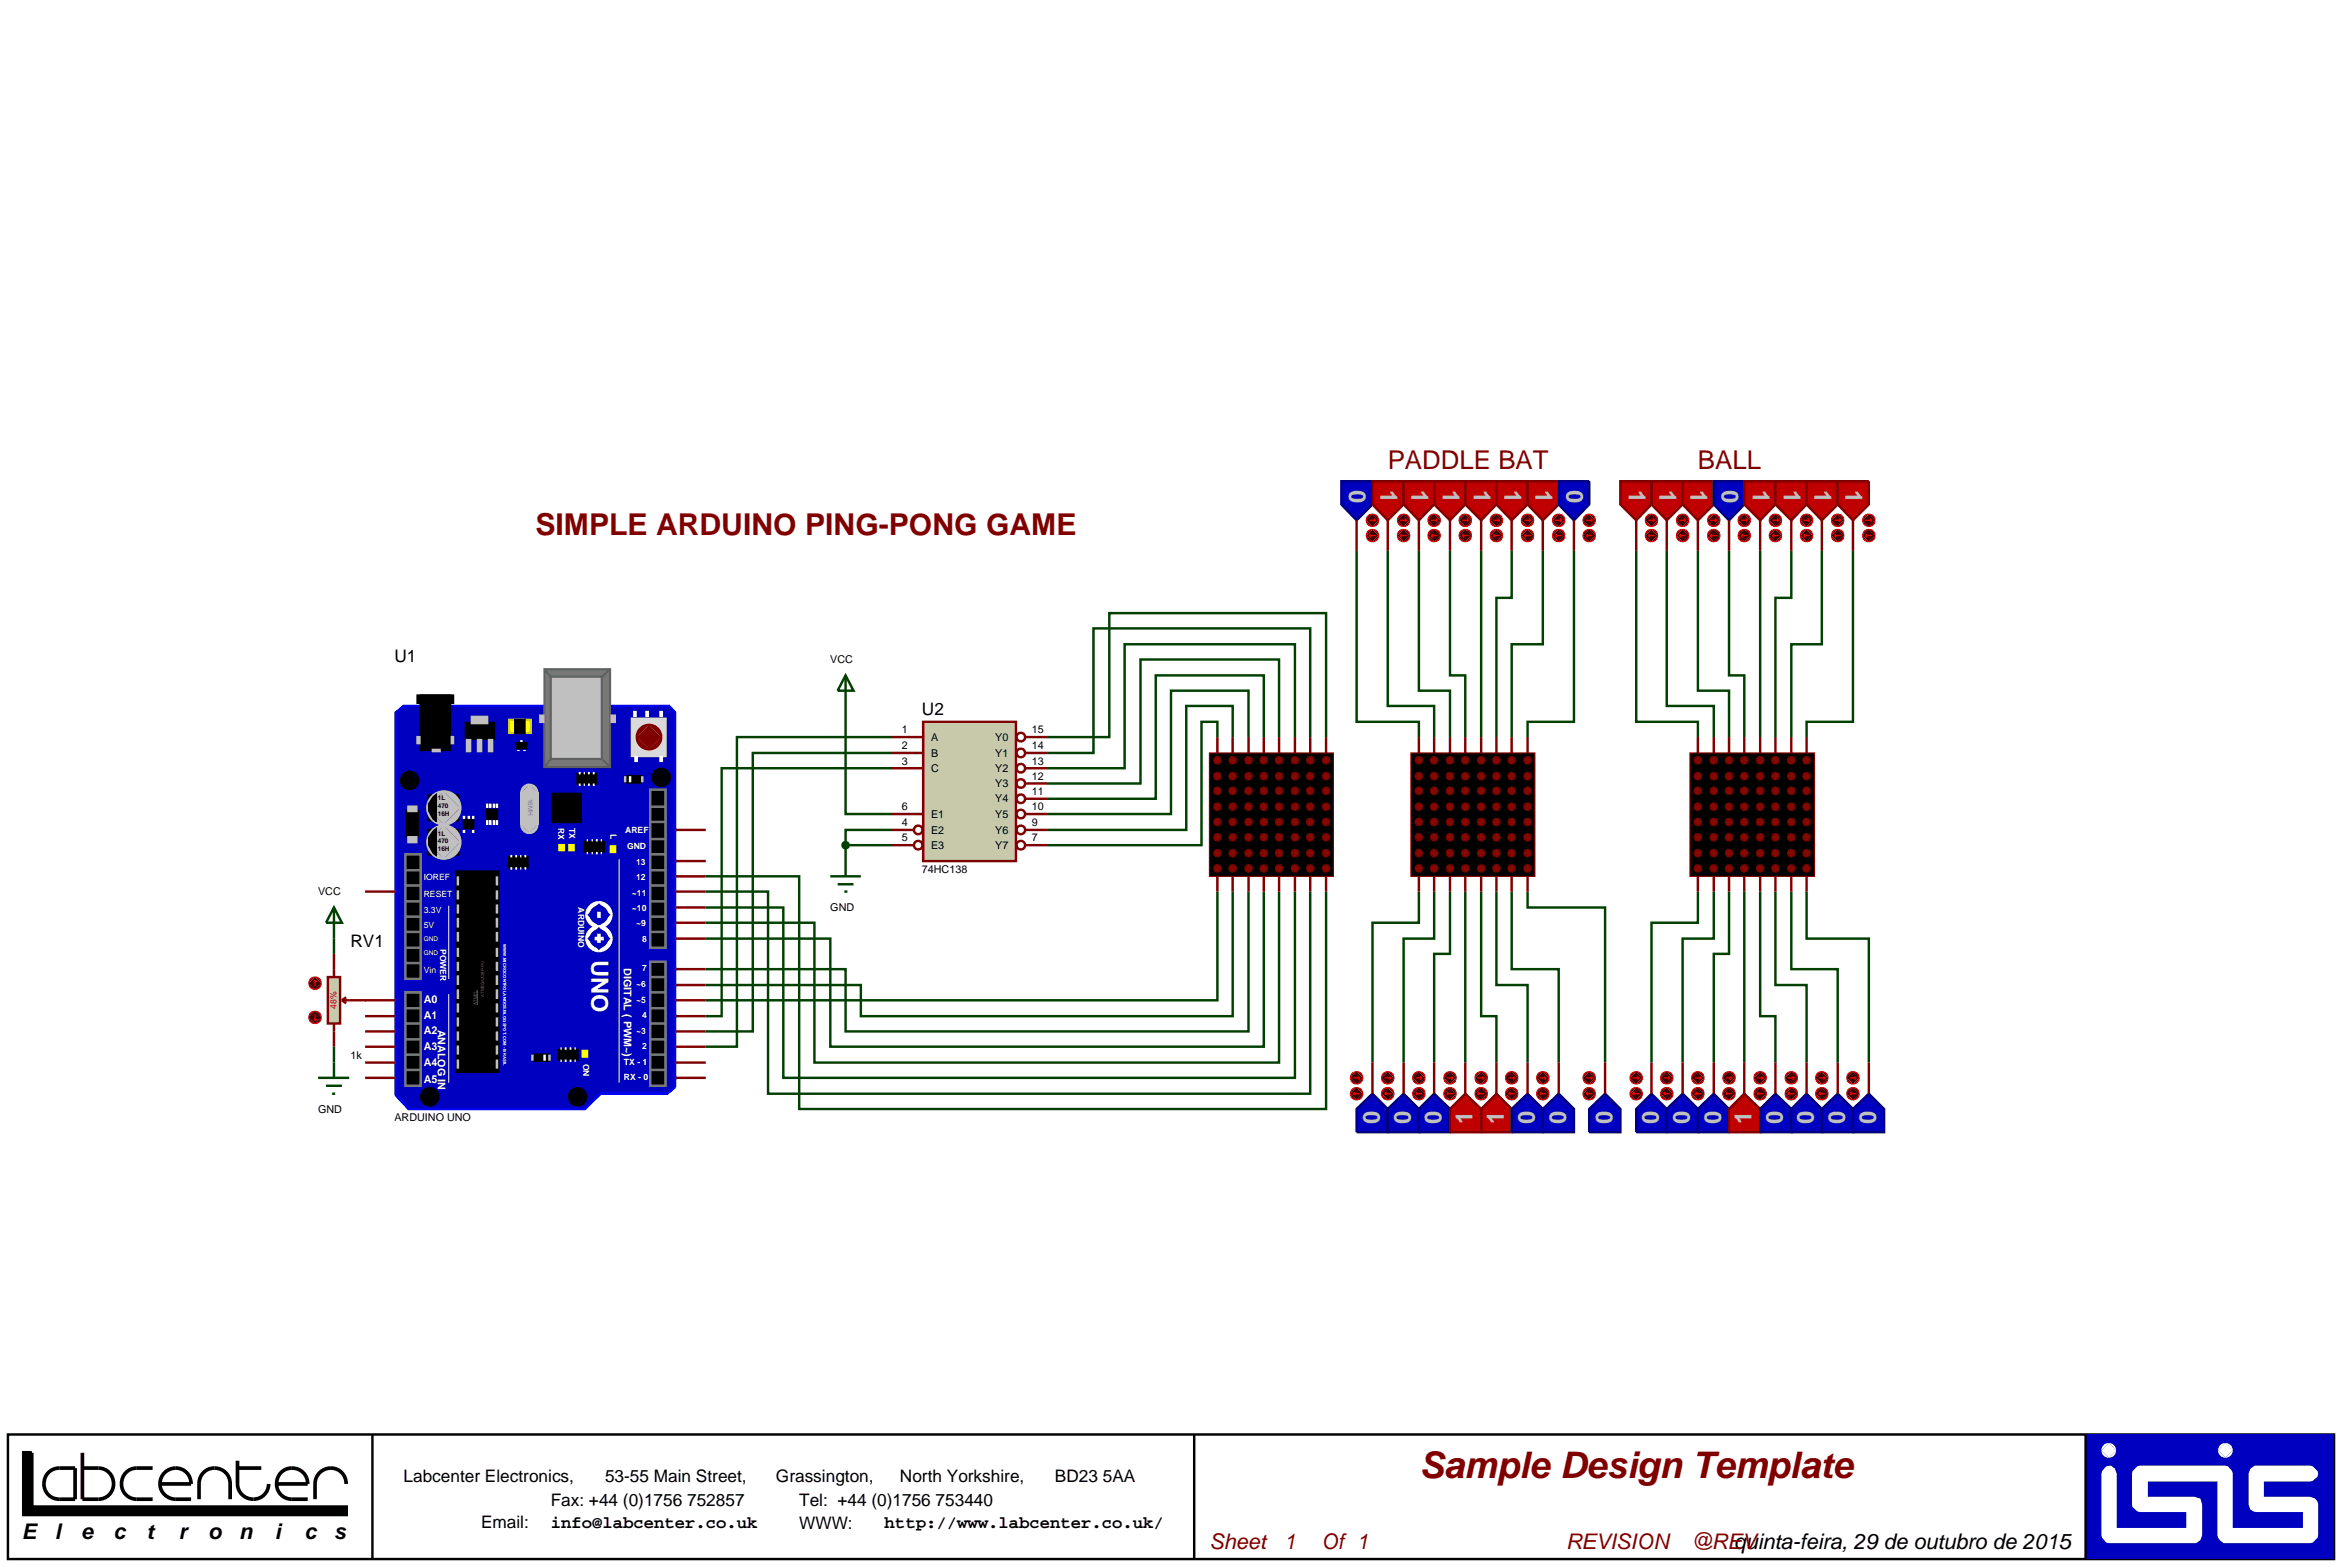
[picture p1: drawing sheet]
<svg xmlns="http://www.w3.org/2000/svg" width="384mm" height="257mm" viewBox="0 0 384 257" stroke-linecap="round" stroke-linejoin="round" font-family="sans-serif">
<defs><g id="words">
<text font-size="6" fill="#800000" x="232.5" y="242">Sample Design Template</text>
<text font-size="4.9" fill="#800000" x="87.7" y="87.6">SIMPLE ARDUINO PING-PONG GAME</text>
<g font-size="4.2" fill="#800000">
<text x="227.3" y="76.7">PADDLE BAT</text>
<text x="278.1" y="76.7">BALL</text>
</g>
<g font-size="3.9" fill="#c0c0c0">
<text x="221" y="80.3" transform="rotate(90 221 80.3)">0</text>
<text x="226.1" y="80.3" transform="rotate(90 226.1 80.3)">1</text>
<text x="231.2" y="80.3" transform="rotate(90 231.2 80.3)">1</text>
<text x="236.3" y="80.3" transform="rotate(90 236.3 80.3)">1</text>
<text x="241.4" y="80.3" transform="rotate(90 241.4 80.3)">1</text>
<text x="246.4" y="80.3" transform="rotate(90 246.4 80.3)">1</text>
<text x="251.5" y="80.3" transform="rotate(90 251.5 80.3)">1</text>
<text x="256.6" y="80.3" transform="rotate(90 256.6 80.3)">0</text>
<text x="266.8" y="80.3" transform="rotate(90 266.8 80.3)">1</text>
<text x="271.8" y="80.3" transform="rotate(90 271.8 80.3)">1</text>
<text x="276.9" y="80.3" transform="rotate(90 276.9 80.3)">1</text>
<text x="282" y="80.3" transform="rotate(90 282 80.3)">0</text>
<text x="287.1" y="80.3" transform="rotate(90 287.1 80.3)">1</text>
<text x="292.2" y="80.3" transform="rotate(90 292.2 80.3)">1</text>
<text x="297.2" y="80.3" transform="rotate(90 297.2 80.3)">1</text>
<text x="302.3" y="80.3" transform="rotate(90 302.3 80.3)">1</text>
<text x="226" y="184" transform="rotate(-90 226 184)">0</text>
<text x="231.1" y="184" transform="rotate(-90 231.1 184)">0</text>
<text x="236.1" y="184" transform="rotate(-90 236.1 184)">0</text>
<text x="241.2" y="184" transform="rotate(-90 241.2 184)">1</text>
<text x="246.3" y="184" transform="rotate(-90 246.3 184)">1</text>
<text x="251.4" y="184" transform="rotate(-90 251.4 184)">0</text>
<text x="256.5" y="184" transform="rotate(-90 256.5 184)">0</text>
<text x="264.1" y="184" transform="rotate(-90 264.1 184)">0</text>
<text x="271.7" y="184" transform="rotate(-90 271.7 184)">0</text>
<text x="276.8" y="184" transform="rotate(-90 276.8 184)">0</text>
<text x="281.9" y="184" transform="rotate(-90 281.9 184)">0</text>
<text x="286.9" y="184" transform="rotate(-90 286.9 184)">1</text>
<text x="292" y="184" transform="rotate(-90 292 184)">0</text>
<text x="297.1" y="184" transform="rotate(-90 297.1 184)">0</text>
<text x="302.2" y="184" transform="rotate(-90 302.2 184)">0</text>
<text x="307.3" y="184" transform="rotate(-90 307.3 184)">0</text>
</g>
<text font-size="3.9" fill="#fff" x="96.9" y="157.2" transform="rotate(90 96.9 157.2)">UNO</text>
<g font-size="3.5">
<text x="3.6" y="252.1">E</text>
<text x="9" y="252.1">l</text>
<text x="13.3" y="252.1">e</text>
<text x="18.6" y="252.1">c</text>
<text x="24" y="252.1">t</text>
<text x="29.3" y="252.1">r</text>
<text x="34.1" y="252.1">o</text>
<text x="39.2" y="252.1">n</text>
<text x="45" y="252.1">i</text>
<text x="49.9" y="252.1">c</text>
<text x="54.7" y="252.1">s</text>
<text x="284" y="253.7">quinta-feira, 29 de outubro de 2015</text>
</g>
<g font-size="3.5" fill="#800000">
<text x="198.1" y="253.7">Sheet</text>
<text x="210.3" y="253.7">1</text>
<text x="216.4" y="253.7">Of 1</text>
<text x="256.5" y="253.7">REVISION</text>
<text x="276.8" y="253.7">@REV</text>
</g>
<g font-size="2.8">
<text x="64.6" y="108.5">U1</text>
<text x="151" y="117.1">U2</text>
<text x="57.4" y="155.1">RV1</text>
<text x="66.1" y="242.8">Labcenter Electronics,</text>
<text x="99.1" y="242.8">53-55 Main Street,</text>
<text x="127.1" y="242.8">Grassington,</text>
<text x="147.4" y="242.8">North Yorkshire,</text>
<text x="172.8" y="242.8">BD23 5AA</text>
<text x="78.8" y="250.2">Email:</text>
<text x="90.2" y="246.6">Fax: +44 (0)1756 752857</text>
<text x="90.2" y="250.1">info@labcenter.co.uk</text>
<text x="130.9" y="246.6">Tel: +44 (0)1756 753440</text>
<text x="130.9" y="250.4">WWW:</text>
<text x="144.9" y="250.1">http://www.labcenter.co.uk/</text>
</g>
<g font-size="1.8">
<text x="136" y="108.6">VCC</text>
<text x="147.7" y="120.1">1</text>
<text x="147.7" y="122.7">2</text>
<text x="147.7" y="125.2">3</text>
<text x="152.5" y="121.3">A</text>
<text x="152.5" y="123.9">B</text>
<text x="163" y="121.3">Y0</text>
<text x="163" y="123.9">Y1</text>
<text x="169" y="120.1">15</text>
<text x="169" y="122.7">14</text>
<text x="169" y="125.2">13</text>
<text x="152.5" y="126.4">C</text>
<text x="163" y="126.4">Y2</text>
<text x="163" y="128.9">Y3</text>
<text x="163" y="131.4">Y4</text>
<text x="169" y="127.7">12</text>
<text x="169" y="130.2">11</text>
<text x="147.7" y="132.7">6</text>
<text x="147.7" y="135.3">4</text>
<text x="147.7" y="137.8">5</text>
<text x="152.5" y="133.9">E1</text>
<text x="152.5" y="136.5">E2</text>
<text x="163" y="133.9">Y5</text>
<text x="163" y="136.5">Y6</text>
<text x="169" y="132.7">10</text>
<text x="169" y="135.3">9</text>
<text x="169" y="137.8">7</text>
<text x="151" y="143">74HC138</text>
<text x="152.5" y="139">E3</text>
<text x="163" y="139">Y7</text>
<text x="52.1" y="146.6">VCC</text>
<text x="136" y="149.2">GND</text>
<text x="57.4" y="173.4">1k</text>
<text x="52.1" y="182.2">GND</text>
<text x="64.6" y="183.6">ARDUINO UNO</text>
</g>
<g font-size="1.8" fill="#fff">
<text x="102.2" y="158.5" transform="rotate(90 102.2 158.5)">DIGITAL ( PWM~)</text>
<text x="69.4" y="166.9">A1</text>
<text x="69.4" y="164.3">A0</text>
<text x="69.4" y="172">A3</text>
<text x="69.4" y="169.4">A2</text>
<text x="71.7" y="168.6" transform="rotate(90 71.7 168.6)">ANALOG IN</text>
<text x="69.4" y="177.3">A5</text>
<text x="69.4" y="174.5">A4</text>
</g>
<g font-size="1.4" fill="#fff">
<text x="91.4" y="135.6" transform="rotate(90 91.4 135.6)">RX</text>
<text x="93.2" y="135.6" transform="rotate(90 93.2 135.6)">TX</text>
<text x="100" y="136.6" transform="rotate(90 100 136.6)">L</text>
<text x="102.4" y="136.5">AREF</text>
<text x="102.7" y="139">GND</text>
<text x="104.2" y="141.6">13</text>
<text x="69.4" y="149.5">3.3V</text>
<text x="69.4" y="146.9">RESET</text>
<text x="69.4" y="144.1">IOREF</text>
<text x="94.7" y="148.6" transform="rotate(90 94.7 148.6)">ARDUINO</text>
<text x="103.5" y="149.2">~10</text>
<text x="103.5" y="146.7">~11</text>
<text x="104.2" y="144.1">12</text>
<text x="69.4" y="152">5V</text>
<text x="72.1" y="155.4" transform="rotate(90 72.1 155.4)">POWER</text>
<text x="104.2" y="151.7">~9</text>
<text x="105.2" y="154.3">8</text>
<text x="69.4" y="159.4">Vin</text>
<text x="104.2" y="161.7">~6</text>
<text x="105.2" y="159.1">7</text>
<text x="104.2" y="164.2">~5</text>
<text x="105.2" y="166.7">4</text>
<text x="104.2" y="169.3">~3</text>
<text x="105.2" y="171.8">2</text>
<text x="95.5" y="174.2" transform="rotate(90 95.5 174.2)">ON</text>
<text x="102.2" y="176.9">RX - 0</text>
<text x="102.2" y="174.4">TX - 1</text>
</g>
<text font-size="1.4" fill="#c00000" x="55.1" y="165.2" transform="rotate(-90 55.1 165.2)">48%</text>
<g font-size="1.1">
<text x="71.7" y="131">1L</text>
<text x="71.7" y="132.3">470</text>
<text x="71.7" y="133.6">16H</text>
<text x="71.7" y="136.9">1L</text>
<text x="71.7" y="138.1">470</text>
<text x="71.7" y="139.4">16H</text>
</g>
<text font-size="1.1" fill="#808080" x="86.5" y="130.8" transform="rotate(90 86.5 130.8)">16MHz</text>
<g font-size="1.1" fill="#fff">
<text x="69.4" y="154.1">GND</text>
<text x="69.4" y="156.4">GND</text>
</g>
<text font-size=".7" fill="#fff" x="82.4" y="154.6" transform="rotate(90 82.4 154.6)">WWW.MICROCONTROLANDOS.BLOGSPOT.COM - BRASIL</text>
<g font-size=".7" fill="#676767">
<text x="78.1" y="164.5" transform="rotate(-90 78.1 164.5)">ATMEL</text>
<text x="79.3" y="163.2" transform="rotate(-90 79.3 163.2)">ATMEGA328P-PU</text>
</g>
</g></defs>
<path d="M1.3 234.9h381v20.4h-381z" fill="#fff" stroke="#000" stroke-width=".4"/>
<path d="M341.6 234.9h40.7v20.4h-40.7z" fill="#0000c0"/>
<g fill="#fff">
<path d="M363.3 237.5l1.2-1.2 1.2 1.2-1.2 1.2z"/>
<path d="M345 240.1l.7-.1 .2 .1 .5 .4 .3 .8v8.9h11.4v-2.6h-7.6l-.4-.1-.8-.7-.1-.4v-5.1l.1-.4 .8-.8 .4-.1h14l.4 .1 .7 .8 .1 .4v8.9h11.5v-2.6h-7.6l-.5-.1-.5-.3-.3-.8v-5.1l.3-.8 .7-.5h9.1l.4 .1 .8 .8 .1 .4-.1 .5-.8 .7-.4 .1h-7.6v2.5h7.6l.8 .3 .4 .5 .1 .5v5l-.1 .4-.8 .8-.4 .1h-14.2l-.6-.5-.3-.4-.1-.4v-8.8h-11.4v2.5h7.6l1 .3 .3 1v5l-.3 .8-.7 .5h-14.3l-.4-.1-.7-.8-.1-.4v-10.1l.1-.4z"/>
<path d="M344.2 237.5l1.2-1.2 1.2 1.2-1.2 1.2z"/>
<path d="M363.8 236.5l.7-.2-1.2 1.2 .1-.4zM364.5 236.3a1.16 1.16 0 0 1 1.2 1.2zM365.7 237.5a1.16 1.16 0 0 1-1.2 1.2zM363.3 237.5l1.2 1.2a1.16 1.16 0 0 1-1.2-1.2z"/>
<path d="M344.4 236.8l.6-.4 .4-.1-1.2 1.2zM345.4 236.3a1.16 1.16 0 0 1 1.2 1.2zM346.6 237.5a1.16 1.16 0 0 1-1.2 1.2zM344.2 237.5l1.2 1.2a1.16 1.16 0 0 1-1.2-1.2z"/>
</g>
<path d="M61 234.9v20.4M195.6 234.9v20.4M341.6 234.9v20.4" fill="none" stroke="#000" stroke-width=".4"/>
<path d="M13.5 237.9v7.6h2.6a2.55 2.55 0 0 0 2.5-2.6 2.55 2.55 0 0 0-2.5-2.5h-2.6M38.9 239.2v3.8a2.55 2.55 0 0 0 2.5 2.5 2.55 2.55 0 0 0 2.6-2.5M8.1 241l1-.5 3.2-.1v5.1h-2.6a2.55 2.55 0 0 1-2.4-1.7 2.55 2.55 0 0 1 .8-2.8zM25 240.4h-2.6a2.55 2.55 0 0 0-2.5 2.5 2.55 2.55 0 0 0 2.5 2.6h2.6M26.2 243a2.55 2.55 0 0 0 2.6 2.5h2.5M26.8 241.3a2.53 2.53 0 0 1 2.8-.8 2.53 2.53 0 0 1 1.7 2.5h-5.1l.1-.6zM32.6 245.5v-2.5a2.55 2.55 0 0 1 2.5-2.6 2.55 2.55 0 0 1 2.6 2.6v2.5M38.9 240.4h3.9M45.3 243a2.48 2.48 0 0 0 2.5 2.5h2.6M46.2 241a2.57 2.57 0 0 1 2.8-.3 2.57 2.57 0 0 1 1.4 2.3h-5.1a2.6 2.6 0 0 1 .9-2zM56.7 243a2.55 2.55 0 0 0-2.6-2.6 2.55 2.55 0 0 0-2.5 2.6v2.5" fill="none" stroke="#000" stroke-width=".6" stroke-linecap="butt"/>
<path d="M3.9 237.9h1.3v8.9h51.5v1.2h-52.8z" fill="#000" stroke="#000" stroke-width=".6" stroke-linecap="butt"/>
<g fill="none" stroke="#004000" stroke-width=".4">
<path d="M222.2 90.2v28h10.2v2.5M227.3 90.2v25.4h7.6v5.1M232.4 90.2v22.9h5.1v7.6M237.5 90.2v20.4h2.5v10.1M242.6 90.2v30.5M247.6 90.2v7.7h-2.5v22.8M252.7 90.2v15.3h-5.1v15.2M257.8 90.2v28h-7.6v2.5M268 90.2v28h10.1v2.5M273 90.2v25.4h7.7v5.1M278.1 90.2v22.9h5.1v7.6M283.2 90.2v20.4h2.5v10.1"/>
<path d="M288.3 90.2v30.5M293.4 90.2v7.7h-2.6v22.8M298.4 90.2v15.3h-5v15.2M303.5 90.2v28h-7.6v2.5M138.5 115.6v17.7h7.6M138.5 138.4h7.6M138.5 138.4v2.6M146.1 120.7h-25.4v50.7h-5.1M146.1 123.3h-22.8v45.6h-7.7M146.1 125.8h-27.9v40.6h-2.6M146.1 135.9h-7.6v2.5M171.5 120.7h10.2v-20.3h35.5v20.3"/>
<path d="M199.4 120.7v-2.5h-2.6v20.2h-25.3M201.9 120.7v-5.1h-7.6v20.3h-22.8M204.5 120.7v-7.6h-12.7v20.2h-20.3M207 120.7v-10.1h-17.7v20.2h-17.8M209.5 120.7v-12.7h-22.7v20.3h-15.3M212.1 120.7v-15.2h-27.9v20.3h-12.7M214.6 120.7v-17.8h-35.5v20.4h-7.6M54.7 153.7v2.5M115.6 143.5h15.3v38.1h86.3v-35.6M115.6 146h10.2v33.1h88.8v-33.1M199.4 146v17.8h-83.8M201.9 146v20.4h-60.9v-5.1h-25.4"/>
<path d="M204.5 146v22.9h-66v-10.2h-22.9M207 146v25.4h-71v-17.7h-20.4M209.5 146v28h-76.1v-22.9h-17.8M212.1 146v30.5h-83.8v-27.9h-12.7M232.4 146v5.1h-7.6v22.9M234.9 146v7.7h-5v20.3M237.5 146v10.2h-2.6v17.8M240 146v28M242.6 146v20.4h2.5v7.6M245.1 146v15.3h5.1v12.7M247.6 146v12.7h7.7v15.3M250.2 146v2.6h12.7v25.4"/>
<path d="M278.1 146v5.1h-7.6v22.9M280.7 146v7.7h-5.1v20.3M283.2 146v10.2h-2.5v17.8M285.7 146v28M288.3 146v20.4h2.5v7.6M290.8 146v15.3h5.1v12.7M293.4 146v12.7h7.6v15.3M295.9 146v7.7h10.2v20.3M54.7 171.4v2.6"/>
</g>
<path d="M64.8 116.7l1.3-1.1h43.5l1 1.1v61.3l-1.3 1.1h-10.9l-2.6 2.5h-28.9l-2.1-2.3z" fill="#0000c0" stroke="#00f" stroke-width=".4"/>
<path d="M66.4 162.5h2.5v15.3h-2.5zM66.4 139.9h2.5v20.4h-2.5zM106.5 157.5h2.5v20.3h-2.5z" fill="#000" stroke="#808080" stroke-width=".4"/>
<g fill="none" stroke="#808080" stroke-width=".4">
<path d="M66.4 157.7h2.5M66.4 155.2h2.5M66.4 152.6h2.5M66.4 150.1h2.5M66.4 147.6h2.5M66.4 145h2.5M66.4 142.5h2.5M106.5 160h2.5M66.4 175.2h2.5M66.4 172.7h2.5M66.4 170.2h2.5M66.4 167.6h2.5"/>
<path d="M66.4 165.1h2.5M66.4 162.5h2.5M106.5 175.2h2.5M106.5 172.7h2.5M106.5 170.2h2.5M106.5 167.6h2.5M106.5 165.1h2.5M106.5 162.5h2.5"/>
</g>
<g fill="#000" stroke="#000" stroke-width=".4">
<path d="M74.8 142.7h6.8v32.8h-6.8z"/>
<path d="M69.6 178.5l.8-.3-1.4 1.4 .1-.5zM70.4 178.2a1.37 1.37 0 0 1 1.4 1.4zM71.8 179.6a1.37 1.37 0 0 1-1.4 1.4zM69 179.6l1.4 1.4a1.37 1.37 0 0 1-1.4-1.4z"/>
<path d="M93.5 178.8l.6-.5 .5-.1-1.4 1.4zM94.6 178.2a1.37 1.37 0 0 1 1.4 1.4zM96 179.6a1.37 1.37 0 0 1-1.4 1.4zM93.2 179.6l1.4 1.4a1.37 1.37 0 0 1-1.4-1.4z"/>
</g>
<path d="M69 179.6l1.4-1.4 1.4 1.4-1.4 1.4zM93.2 179.6l1.4-1.4 1.4 1.4-1.4 1.4z" fill="#000"/>
<path d="M103.5 117.7h5.5v6.1h-5.5z" fill="#dadada" stroke="#dadada" stroke-width=".4"/>
<path d="M104.9 119.3l.9-.5 .5-.1-2 2 .1-.5zM106.3 118.7a2.01 2.01 0 0 1 2 2zM106.3 122.7l2-2a2.01 2.01 0 0 1-2 2zM104.3 120.7l2 2a2.01 2.01 0 0 1-2-2z" fill="#800000" stroke="#800000" stroke-width=".4"/>
<path d="M106.3 118.7l2 2-2 2-2-2z" fill="#800000"/>
<path d="M106.5 129.3h2.5v25.9h-2.5z" fill="#000" stroke="#808080" stroke-width=".4"/>
<path d="M106.5 139.9h2.5M106.5 137.4h2.5M106.5 134.6h2.5M106.5 132.1h2.5M106.5 152.6h2.5M106.5 150.1h2.5M106.5 147.6h2.5M106.5 145h2.5M106.5 142.5h2.5" fill="none" stroke="#808080" stroke-width=".4"/>
<path d="M89.2 109.6h10.7v16h-10.7z" fill="#787878" stroke="#676767" stroke-width=".4"/>
<path d="M90.2 110.8h8.4v13.5h-8.4z" fill="#c0c0c0" stroke="#676767" stroke-width=".4"/>
<path d="M89.2 109.6l1 1.2M99.9 109.6l-1.3 1.2M90.2 124.3l-1 1.3M98.6 124.3l1.3 1.3" fill="none" stroke="#676767" stroke-width=".4"/>
<g fill="#000" stroke="#000" stroke-width=".4">
<path d="M68.4 113.9h5.8v1.2h-5.8zM68.9 113.9h4.8v8.9h-4.8zM76.3 118.4h4.6v2.6h-4.6zM90.5 130h4.6v4.6h-4.6z"/>
<path d="M66.3 126.7l.8-.3-1.4 1.4 .1-.5zM67.1 126.4a1.37 1.37 0 0 1 1.4 1.4zM67.1 129.2l1.4-1.4a1.37 1.37 0 0 1-1.4 1.4zM65.7 127.8l1.4 1.4a1.37 1.37 0 0 1-1.4-1.4z"/>
<path d="M107.5 126.2l.8-.3-1.4 1.4 .1-.5zM108.3 125.9a1.37 1.37 0 0 1 1.4 1.4zM109.7 127.3a1.37 1.37 0 0 1-1.4 1.4zM106.9 127.3l1.4 1.4a1.37 1.37 0 0 1-1.4-1.4z"/>
</g>
<path d="M67.1 126.4l1.4 1.4-1.4 1.4-1.4-1.4zM106.9 127.3l1.4-1.4 1.4 1.4-1.4 1.4z" fill="#000"/>
<g fill="#c0c0c0" stroke="#c0c0c0" stroke-width=".4">
<path d="M68.4 120.7h.3v1h-.3z"/>
<path d="M74 120.7h.2v1h-.2z"/>
<path d="M77.3 117.4h2.5v1h-2.5z"/>
<path d="M80.1 121.2h.5v1.8h-.5z"/>
<path d="M78.3 121.2h.5v1.8h-.5z"/>
<path d="M76.5 121.2h.5v1.8h-.5z"/>
</g>
<path d="M85.2 129.8h3v5.3h-3z" fill="#c0c0c0"/>
<path d="M85.7 129l.6-.4 .4-.1-1.3 1.3zM86.7 128.5a1.32 1.32 0 0 1 1.3 1.3zM88 129.8a1.32 1.32 0 0 1-1.3 1.3zM85.4 129.8l1.3 1.3a1.32 1.32 0 0 1-1.3-1.3z" fill="#c0c0c0" stroke="#c0c0c0" stroke-width=".4"/>
<path d="M85.4 129.8l1.3-1.3 1.3 1.3-1.3 1.3z" fill="#c0c0c0"/>
<path d="M66.6 132.8h1.8v4.1h-1.8zM70.2 130.3h4.8v4h-4.8z" fill="#000" stroke="#000" stroke-width=".4"/>
<g fill="#c0c0c0" stroke="#c0c0c0" stroke-width=".4">
<path d="M66.9 137.1h1.3v.8h-1.3z"/>
<path d="M66.9 132.1h1.3v.7h-1.3z"/>
<path d="M71 130.2l1.1-.5 .6-.1-2.7 2.7a2.69 2.69 0 0 1 1-2.1zM72.7 129.6a2.69 2.69 0 0 1 2.7 2.7zM75.4 132.3a2.69 2.69 0 0 1-2.7 2.7zM70 132.3l2.7 2.7a2.69 2.69 0 0 1-2.7-2.7z"/>
</g>
<path d="M70 132.3l2.7-2.7 2.7 2.7-2.7 2.7z" fill="#c0c0c0"/>
<path d="M70.2 135.9h4.8v4h-4.8z" fill="#000" stroke="#000" stroke-width=".4"/>
<path d="M71 135.8l1.1-.5 .6-.1-2.7 2.7a2.69 2.69 0 0 1 1-2.1zM72.7 135.2a2.69 2.69 0 0 1 2.7 2.7zM72.7 140.6l2.7-2.7a2.69 2.69 0 0 1-2.7 2.7zM70 137.9l2.7 2.7a2.69 2.69 0 0 1-2.7-2.7z" fill="#c0c0c0" stroke="#c0c0c0" stroke-width=".4"/>
<path d="M72.7 135.2l2.7 2.7-2.7 2.7-2.7-2.7z" fill="#c0c0c0"/>
<path d="M70.9 130.5l.6-.5v4.6a2.6 2.6 0 0 1-.6-4.1zM70.9 136.1l.6-.5v4.6l-.6-.5-.7-1.3v-1.3z" fill="#000" stroke="#000" stroke-width=".16"/>
<g fill="#0000c0" stroke="#fff" stroke-width=".7" stroke-linecap="butt">
<path d="M96.8 148.5l.8-.5 .5-.1-1.9 1.9 .1-.5zM98.1 147.9a1.97 1.97 0 0 1 1.9 1.9zM100 149.8a1.97 1.97 0 0 1-1.9 1.9zM96.2 149.8l1.9 1.9a1.97 1.97 0 0 1-1.9-1.9z"/>
<path d="M96.8 152.4l.8-.5 .5-.1-1.9 1.9 .1-.5zM98.1 151.8a1.97 1.97 0 0 1 1.9 1.9zM100 153.7a1.97 1.97 0 0 1-1.9 1.9zM96.2 153.7l1.9 1.9a1.97 1.97 0 0 1-1.9-1.9z"/>
</g>
<g fill="#0000c0">
<path d="M96.2 149.8l1.9-1.9 1.9 1.9-1.9 1.9z"/>
<path d="M96.2 153.7l1.9-1.9 1.9 1.9-1.9 1.9z"/>
</g>
<path d="M108.3 116.4v1M97.4 153.7h1.5M98.1 149.3v1M98.1 152.9v1.5" fill="none" stroke="#fff" stroke-width=".6" stroke-linecap="butt"/>
<g fill="none" stroke="#c0c0c0" stroke-width=".4">
<path d="M75 143.5v1.5M75 145.8v1.5M75 148.1v1.5M75 150.3v1.6M75 152.6v1.6M75 155.2v1.5M75 157.5v1.5M75 159.7v1.6M81.4 143.5v1.5M81.4 145.8v1.5M81.4 148.1v1.5M81.4 150.3v1.6"/>
<path d="M81.4 152.6v1.6M81.4 155.2v1.5M81.4 157.5v1.5M81.4 159.7v1.6M75 162v1.6M75 164.3v1.5M75 166.6v1.5M75 168.9v1.5M75 171.2v1.5M75 173.5v1.5M81.4 162v1.6M81.4 164.3v1.5"/>
<path d="M81.4 166.6v1.5M81.4 168.9v1.5M81.4 171.2v1.5M81.4 173.5v1.5"/>
</g>
<path d="M78.2 162.1v2.4" fill="none" stroke="#676767" stroke-width=".16"/>
<path d="M73.5 148.3v12M101.4 140.7v36.6M73.5 162.8v14.5" fill="none" stroke="#fff" stroke-width=".16"/>
<path d="M92 138.2v1.2M93.6 138.2v1.2M100.4 138.4v1.3M95.8 171.9v1.3" fill="none" stroke="#ff0" stroke-width="1.1" stroke-linecap="butt"/>
<path d="M85.7 134.3l.6-.4 .4-.1-1.3 1.3zM86.7 133.8a1.32 1.32 0 0 1 1.3 1.3zM88 135.1a1.32 1.32 0 0 1-1.3 1.3zM85.4 135.1l1.3 1.3a1.32 1.32 0 0 1-1.3-1.3z" fill="#c0c0c0" stroke="#c0c0c0" stroke-width=".4"/>
<path d="M85.4 135.1l1.3-1.3 1.3 1.3-1.3 1.3z" fill="#c0c0c0"/>
<path d="M83.4 117.9h3.5v2.1h-3.5z" fill="#ff0" stroke="#d9d900" stroke-width=".4"/>
<path d="M84.4 117.9h1.5v2.1h-1.5zM76 134.3h1.5v1.3h-1.5zM79.8 132.6h1.6v1.5h-1.6zM84.7 121.7h1.5v.8h-1.5zM94.6 126.8h3v1.5h-3zM95.8 137.9h3.1v1.5h-3.1zM102.7 127.1h2.3v1h-2.3zM83.4 140.4h3v1.6h-3zM87.5 172.7h2.2v1h-2.2zM91.5 171.9h3.1v1.6h-3.1z" fill="#000" stroke="#000" stroke-width=".4"/>
<path d="M102.4 127.1v1M105.2 127.1v1M87.2 172.7v1M90 172.7v1" fill="none" stroke="#c0c0c0" stroke-width=".4"/>
<g fill="none" stroke="#fff" stroke-width=".4">
<path d="M76 133.6v.5M76 135.9v.5M76.8 133.6v.5M77.5 133.6v.5M77.5 135.9v.5M79.8 131.6v.7M79.8 134.3v.8M80.3 131.6v.7M80.3 134.3v.8M80.9 131.6v.7M80.9 134.3v.8M81.4 131.6v.7"/>
<path d="M81.4 134.3v.8M84.9 122.8v.2M85.4 121.2v.3M85.9 122.8v.2M94.8 126.6h.3M94.8 128.5h.3M95.6 126.6h.2M95.6 128.5h.2M96.1 137.6h.2M96.1 139.7h.2M96.3 126.6h.3M96.3 128.5h.3"/>
<path d="M96.9 137.6h.2M96.9 139.7h.2M97.1 126.6h.3M97.1 128.5h.3M97.6 137.6h.3M97.6 139.7h.3M98.4 137.6h.2M98.4 139.7h.2M103.2 127.1v1M83.6 140.2h.3M83.6 142.2h.3M84.4 140.2h.3"/>
<path d="M84.4 142.2h.3M85.2 140.2h.2M85.2 142.2h.2M85.9 140.2h.3M85.9 142.2h.3M89.2 172.7v1M91.8 171.7h.2M91.8 173.7h.2M92.5 171.7h.3M92.5 173.7h.3M93.3 171.7h.3M93.3 173.7h.3"/>
<path d="M94.1 171.7h.2M94.1 173.7h.2"/>
</g>
<g fill="#c0c0c0" stroke="#c0c0c0" stroke-width=".4">
<path d="M88.5 117.2h.5v1h-.5z"/>
<path d="M100.2 117.2h.5v1h-.5z"/>
<path d="M70.9 122.8h1.1v.2h-1.1z"/>
</g>
<path d="M104 116.4v1M106 116.4v1M104.2 123.8v1M108.3 123.8v1" fill="none" stroke="#fff" stroke-width=".6" stroke-linecap="butt"/>
<g fill="none" stroke="#800000" stroke-width=".4">
<path d="M110.6 135.9h5M59.8 146h5M110.6 146h5M110.6 158.7h5M110.6 153.7h5M110.6 151.1h5M110.6 148.6h5M110.6 143.5h5M110.6 141h5M59.8 176.5h5M59.8 174h5M59.8 171.4h5"/>
<path d="M59.8 168.9h5M59.8 166.4h5M59.8 163.8h5M110.6 176.5h5M110.6 174h5M110.6 171.4h5M110.6 168.9h5M110.6 166.4h5M110.6 163.8h5M110.6 161.3h5"/>
</g>
<path d="M151.2 118.2h15.2v22.8h-15.2z" fill="#c8c8aa" stroke="#800000" stroke-width=".4"/>
<g fill="none" stroke="#800000" stroke-width=".4">
<path d="M146.1 120.7h5.1M146.1 123.3h5.1M146.1 125.8h5.1M146.1 133.3h5.1M146.1 135.9h3.6M146.1 138.4h3.6M168 120.7h3.5M168 123.3h3.5M168 125.8h3.5M168 133.3h3.5M168 135.9h3.5M168 138.4h3.5"/>
<path d="M168 128.3h3.5M168 130.8h3.5"/>
<circle cx="150.4" cy="138.4" r=".7"/>
<circle cx="150.4" cy="135.9" r=".7"/>
<circle cx="167.2" cy="133.3" r=".7"/>
<circle cx="167.2" cy="138.4" r=".7"/>
<circle cx="167.2" cy="128.3" r=".7"/>
<circle cx="167.2" cy="130.8" r=".7"/>
<circle cx="167.2" cy="135.9" r=".7"/>
<circle cx="167.2" cy="125.8" r=".7"/>
<circle cx="167.2" cy="123.3" r=".7"/>
<circle cx="167.2" cy="120.7" r=".7"/>
</g>
<path d="M136 143.5h5M137.2 144.8h2.6M138.3 146h.5M138.5 141v2.5" fill="none" stroke="#004000" stroke-width=".4"/>
<path d="M198.1 123.3h20.3v20.2h-20.3z" fill="#000" stroke="#800000" stroke-width=".2"/>
<g fill="#870701">
<path d="M217.2 141.5l.7 .7-.7 .7-.7-.7z"/>
<path d="M216.5 139.7l.7-.7 .7 .7-.7 .7z"/>
<path d="M216.5 137.1l.7-.7 .7 .7-.7 .7z"/>
<path d="M216.5 134.6l.7-.7 .7 .7-.7 .7z"/>
<path d="M217.2 131.4l.7 .7-.7 .7-.7-.7z"/>
<path d="M217.2 128.8l.7 .7-.7 .7-.7-.7z"/>
<path d="M216.5 127.1l.7-.7 .7 .7-.7 .7z"/>
<path d="M216.5 124.5l.7-.7 .7 .7-.7 .7z"/>
<path d="M214.6 141.5l.7 .7-.7 .7-.7-.7z"/>
<path d="M213.9 139.7l.7-.7 .7 .7-.7 .7z"/>
<path d="M213.9 137.1l.7-.7 .7 .7-.7 .7z"/>
<path d="M213.9 134.6l.7-.7 .7 .7-.7 .7z"/>
<path d="M214.6 131.4l.7 .7-.7 .7-.7-.7z"/>
<path d="M214.6 128.8l.7 .7-.7 .7-.7-.7z"/>
<path d="M214.6 126.4l.7 .7-.7 .7-.7-.7z"/>
<path d="M213.9 124.5l.7-.7 .7 .7-.7 .7z"/>
<path d="M212.1 141.5l.7 .7-.7 .7-.7-.7z"/>
<path d="M212.1 139l.7 .7-.7 .7-.7-.7z"/>
<path d="M211.4 137.1l.7-.7 .7 .7-.7 .7z"/>
<path d="M211.4 134.6l.7-.7 .7 .7-.7 .7z"/>
<path d="M212.1 131.4l.7 .7-.7 .7-.7-.7z"/>
<path d="M212.1 128.8l.7 .7-.7 .7-.7-.7z"/>
<path d="M212.1 126.4l.7 .7-.7 .7-.7-.7z"/>
<path d="M211.4 124.5l.7-.7 .7 .7-.7 .7z"/>
<path d="M209.5 141.5l.7 .7-.7 .7-.7-.7z"/>
<path d="M209.5 139l.7 .7-.7 .7-.7-.7z"/>
<path d="M209.5 136.4l.7 .7-.7 .7-.7-.7z"/>
<path d="M209.5 133.9l.7 .7-.7 .7-.7-.7z"/>
<path d="M209.5 131.4l.7 .7-.7 .7-.7-.7z"/>
<path d="M209.5 128.8l.7 .7-.7 .7-.7-.7z"/>
<path d="M209.5 126.4l.7 .7-.7 .7-.7-.7z"/>
<path d="M209.5 123.8l.7 .7-.7 .7-.7-.7z"/>
<path d="M207 141.5l.7 .7-.7 .7-.7-.7z"/>
<path d="M206.3 139.7l.7-.7 .7 .7-.7 .7z"/>
<path d="M206.3 137.1l.7-.7 .7 .7-.7 .7z"/>
<path d="M206.3 134.6l.7-.7 .7 .7-.7 .7z"/>
<path d="M207 131.4l.7 .7-.7 .7-.7-.7z"/>
<path d="M207 128.8l.7 .7-.7 .7-.7-.7z"/>
<path d="M206.3 127.1l.7-.7 .7 .7-.7 .7z"/>
<path d="M206.3 124.5l.7-.7 .7 .7-.7 .7z"/>
<path d="M204.5 141.5l.7 .7-.7 .7-.7-.7z"/>
<path d="M203.8 139.7l.7-.7 .7 .7-.7 .7z"/>
<path d="M203.8 137.1l.7-.7 .7 .7-.7 .7z"/>
<path d="M203.8 134.6l.7-.7 .7 .7-.7 .7z"/>
<path d="M204.5 131.4l.7 .7-.7 .7-.7-.7z"/>
<path d="M204.5 128.8l.7 .7-.7 .7-.7-.7z"/>
<path d="M203.8 127.1l.7-.7 .7 .7-.7 .7z"/>
<path d="M203.8 124.5l.7-.7 .7 .7-.7 .7z"/>
<path d="M201.9 141.5l.7 .7-.7 .7-.7-.7z"/>
<path d="M201.9 139l.7 .7-.7 .7-.7-.7z"/>
<path d="M201.2 137.1l.7-.7 .7 .7-.7 .7z"/>
<path d="M201.2 134.6l.7-.7 .7 .7-.7 .7z"/>
<path d="M201.9 131.4l.7 .7-.7 .7-.7-.7z"/>
<path d="M201.9 128.8l.7 .7-.7 .7-.7-.7z"/>
<path d="M201.2 127.1l.7-.7 .7 .7-.7 .7z"/>
<path d="M201.2 124.5l.7-.7 .7 .7-.7 .7z"/>
<path d="M199.4 141.5l.7 .7-.7 .7-.7-.7z"/>
<path d="M198.7 139.7l.7-.7 .7 .7-.7 .7z"/>
<path d="M198.7 137.1l.7-.7 .7 .7-.7 .7z"/>
<path d="M198.7 134.6l.7-.7 .7 .7-.7 .7z"/>
<path d="M199.4 131.4l.7 .7-.7 .7-.7-.7z"/>
<path d="M199.4 128.8l.7 .7-.7 .7-.7-.7z"/>
<path d="M198.7 127.1l.7-.7 .7 .7-.7 .7z"/>
<path d="M198.7 124.5l.7-.7 .7 .7-.7 .7z"/>
<path d="M216.7 141.7l.5-.2-.7 .7zM217.2 141.5a.68 .68 0 0 1 .7 .7zM217.2 142.9l.7-.7a.68 .68 0 0 1-.7 .7zM216.5 142.2l.7 .7a.68 .68 0 0 1-.7-.7z"/>
<path d="M216.7 139.2l.5-.2-.7 .7zM217.2 139a.68 .68 0 0 1 .7 .7zM217.9 139.7a.68 .68 0 0 1-.7 .7zM216.5 139.7l.7 .7a.68 .68 0 0 1-.7-.7z"/>
<path d="M216.7 136.6l.5-.2-.7 .7zM217.2 136.4a.68 .68 0 0 1 .7 .7zM217.2 137.8l.7-.7a.68 .68 0 0 1-.7 .7zM216.5 137.1l.7 .7a.68 .68 0 0 1-.7-.7z"/>
<path d="M216.7 134.1l.5-.2-.7 .7zM217.2 133.9a.68 .68 0 0 1 .7 .7zM217.9 134.6a.68 .68 0 0 1-.7 .7zM216.5 134.6l.7 .7a.68 .68 0 0 1-.7-.7z"/>
<path d="M216.7 131.6l.5-.2-.7 .7zM217.2 131.4a.68 .68 0 0 1 .7 .7zM217.9 132.1a.68 .68 0 0 1-.7 .7zM216.5 132.1l.7 .7a.68 .68 0 0 1-.7-.7z"/>
<path d="M216.7 129l.5-.2-.7 .7zM217.2 128.8a.68 .68 0 0 1 .7 .7zM217.2 130.2l.7-.7a.68 .68 0 0 1-.7 .7zM216.5 129.5l.7 .7a.68 .68 0 0 1-.7-.7z"/>
<path d="M216.7 126.6l.5-.2-.7 .7zM217.2 126.4a.68 .68 0 0 1 .7 .7zM217.9 127.1a.68 .68 0 0 1-.7 .7zM216.5 127.1l.7 .7a.68 .68 0 0 1-.7-.7z"/>
<path d="M216.7 124l.5-.2-.7 .7zM217.2 123.8a.68 .68 0 0 1 .7 .7zM217.9 124.5a.68 .68 0 0 1-.7 .7zM216.5 124.5l.7 .7a.68 .68 0 0 1-.7-.7z"/>
<path d="M214.1 141.7l.5-.2-.7 .7zM214.6 141.5a.68 .68 0 0 1 .7 .7zM214.6 142.9l.7-.7a.68 .68 0 0 1-.7 .7zM213.9 142.2l.7 .7a.68 .68 0 0 1-.7-.7z"/>
<path d="M214.1 139.2l.5-.2-.7 .7zM214.6 139a.68 .68 0 0 1 .7 .7zM214.6 140.4l.7-.7a.68 .68 0 0 1-.7 .7zM213.9 139.7l.7 .7a.68 .68 0 0 1-.7-.7z"/>
<path d="M214.1 136.6l.5-.2-.7 .7zM214.6 136.4a.68 .68 0 0 1 .7 .7zM214.6 137.8l.7-.7a.68 .68 0 0 1-.7 .7zM213.9 137.1l.7 .7a.68 .68 0 0 1-.7-.7z"/>
<path d="M214.1 134.1l.5-.2-.7 .7zM214.6 133.9a.68 .68 0 0 1 .7 .7zM215.3 134.6a.68 .68 0 0 1-.7 .7zM213.9 134.6l.7 .7a.68 .68 0 0 1-.7-.7z"/>
<path d="M214.1 131.6l.5-.2-.7 .7zM214.6 131.4a.68 .68 0 0 1 .7 .7zM214.6 132.8l.7-.7a.68 .68 0 0 1-.7 .7zM213.9 132.1l.7 .7a.68 .68 0 0 1-.7-.7z"/>
<path d="M214.1 129l.5-.2-.7 .7zM214.6 128.8a.68 .68 0 0 1 .7 .7zM214.6 130.2l.7-.7a.68 .68 0 0 1-.7 .7zM213.9 129.5l.7 .7a.68 .68 0 0 1-.7-.7z"/>
<path d="M214.1 126.6l.5-.2-.7 .7zM214.6 126.4a.68 .68 0 0 1 .7 .7zM215.3 127.1a.68 .68 0 0 1-.7 .7zM213.9 127.1l.7 .7a.68 .68 0 0 1-.7-.7z"/>
<path d="M214.1 124l.5-.2-.7 .7zM214.6 123.8a.68 .68 0 0 1 .7 .7zM215.3 124.5a.68 .68 0 0 1-.7 .7zM213.9 124.5l.7 .7a.68 .68 0 0 1-.7-.7z"/>
<path d="M211.6 141.7l.5-.2-.7 .7zM212.1 141.5a.68 .68 0 0 1 .7 .7zM212.1 142.9l.7-.7a.68 .68 0 0 1-.7 .7zM211.4 142.2l.7 .7a.68 .68 0 0 1-.7-.7z"/>
<path d="M211.6 139.2l.5-.2-.7 .7zM212.1 139a.68 .68 0 0 1 .7 .7zM212.1 140.4l.7-.7a.68 .68 0 0 1-.7 .7zM211.4 139.7l.7 .7a.68 .68 0 0 1-.7-.7z"/>
<path d="M211.6 136.6l.5-.2-.7 .7zM212.1 136.4a.68 .68 0 0 1 .7 .7zM212.1 137.8l.7-.7a.68 .68 0 0 1-.7 .7zM211.4 137.1l.7 .7a.68 .68 0 0 1-.7-.7z"/>
<path d="M211.6 134.1l.5-.2-.7 .7zM212.1 133.9a.68 .68 0 0 1 .7 .7zM212.1 135.3l.7-.7a.68 .68 0 0 1-.7 .7zM211.4 134.6l.7 .7a.68 .68 0 0 1-.7-.7z"/>
<path d="M211.6 131.6l.5-.2-.7 .7zM212.1 131.4a.68 .68 0 0 1 .7 .7zM212.1 132.8l.7-.7a.68 .68 0 0 1-.7 .7zM211.4 132.1l.7 .7a.68 .68 0 0 1-.7-.7z"/>
<path d="M211.6 129l.5-.2-.7 .7zM212.1 128.8a.68 .68 0 0 1 .7 .7zM212.1 130.2l.7-.7a.68 .68 0 0 1-.7 .7zM211.4 129.5l.7 .7a.68 .68 0 0 1-.7-.7z"/>
<path d="M211.6 126.6l.5-.2-.7 .7zM212.1 126.4a.68 .68 0 0 1 .7 .7zM212.8 127.1a.68 .68 0 0 1-.7 .7zM211.4 127.1l.7 .7a.68 .68 0 0 1-.7-.7z"/>
<path d="M211.6 124l.5-.2-.7 .7zM212.1 123.8a.68 .68 0 0 1 .7 .7zM212.8 124.5a.68 .68 0 0 1-.7 .7zM211.4 124.5l.7 .7a.68 .68 0 0 1-.7-.7z"/>
<path d="M209 141.7l.5-.2-.7 .7zM209.5 141.5a.68 .68 0 0 1 .7 .7zM209.5 142.9l.7-.7a.68 .68 0 0 1-.7 .7zM208.8 142.2l.7 .7a.68 .68 0 0 1-.7-.7z"/>
<path d="M209 139.2l.5-.2-.7 .7zM209.5 139a.68 .68 0 0 1 .7 .7zM209.5 140.4l.7-.7a.68 .68 0 0 1-.7 .7zM208.8 139.7l.7 .7a.68 .68 0 0 1-.7-.7z"/>
<path d="M209 136.6l.5-.2-.7 .7zM209.5 136.4a.68 .68 0 0 1 .7 .7zM209.5 137.8l.7-.7a.68 .68 0 0 1-.7 .7zM208.8 137.1l.7 .7a.68 .68 0 0 1-.7-.7z"/>
<path d="M209 134.1l.5-.2-.7 .7zM209.5 133.9a.68 .68 0 0 1 .7 .7zM209.5 135.3l.7-.7a.68 .68 0 0 1-.7 .7zM208.8 134.6l.7 .7a.68 .68 0 0 1-.7-.7z"/>
<path d="M209 131.6l.5-.2-.7 .7zM209.5 131.4a.68 .68 0 0 1 .7 .7zM209.5 132.8l.7-.7a.68 .68 0 0 1-.7 .7zM208.8 132.1l.7 .7a.68 .68 0 0 1-.7-.7z"/>
<path d="M209 129l.5-.2-.7 .7zM209.5 128.8a.68 .68 0 0 1 .7 .7zM209.5 130.2l.7-.7a.68 .68 0 0 1-.7 .7zM208.8 129.5l.7 .7a.68 .68 0 0 1-.7-.7z"/>
<path d="M209 126.6l.5-.2-.7 .7zM209.5 126.4a.68 .68 0 0 1 .7 .7zM209.5 127.8l.7-.7a.68 .68 0 0 1-.7 .7zM208.8 127.1l.7 .7a.68 .68 0 0 1-.7-.7z"/>
<path d="M209 124l.5-.2-.7 .7zM209.5 123.8a.68 .68 0 0 1 .7 .7zM209.5 125.2l.7-.7a.68 .68 0 0 1-.7 .7zM208.8 124.5l.7 .7a.68 .68 0 0 1-.7-.7z"/>
<path d="M206.5 141.7l.5-.2-.7 .7zM207 141.5a.68 .68 0 0 1 .7 .7zM207 142.9l.7-.7a.68 .68 0 0 1-.7 .7zM206.3 142.2l.7 .7a.68 .68 0 0 1-.7-.7z"/>
<path d="M206.5 139.2l.5-.2-.7 .7zM207 139a.68 .68 0 0 1 .7 .7zM207.7 139.7a.68 .68 0 0 1-.7 .7zM206.3 139.7l.7 .7a.68 .68 0 0 1-.7-.7z"/>
<path d="M206.5 136.6l.5-.2-.7 .7zM207 136.4a.68 .68 0 0 1 .7 .7zM207 137.8l.7-.7a.68 .68 0 0 1-.7 .7zM206.3 137.1l.7 .7a.68 .68 0 0 1-.7-.7z"/>
<path d="M206.5 134.1l.5-.2-.7 .7zM207 133.9a.68 .68 0 0 1 .7 .7zM207.7 134.6a.68 .68 0 0 1-.7 .7zM206.3 134.6l.7 .7a.68 .68 0 0 1-.7-.7z"/>
<path d="M206.5 131.6l.5-.2-.7 .7zM207 131.4a.68 .68 0 0 1 .7 .7zM207.7 132.1a.68 .68 0 0 1-.7 .7zM206.3 132.1l.7 .7a.68 .68 0 0 1-.7-.7z"/>
<path d="M206.5 129l.5-.2-.7 .7zM207 128.8a.68 .68 0 0 1 .7 .7zM207 130.2l.7-.7a.68 .68 0 0 1-.7 .7zM206.3 129.5l.7 .7a.68 .68 0 0 1-.7-.7z"/>
<path d="M206.5 126.6l.5-.2-.7 .7zM207 126.4a.68 .68 0 0 1 .7 .7zM207.7 127.1a.68 .68 0 0 1-.7 .7zM206.3 127.1l.7 .7a.68 .68 0 0 1-.7-.7z"/>
<path d="M206.5 124l.5-.2-.7 .7zM207 123.8a.68 .68 0 0 1 .7 .7zM207.7 124.5a.68 .68 0 0 1-.7 .7zM206.3 124.5l.7 .7a.68 .68 0 0 1-.7-.7z"/>
<path d="M204 141.7l.5-.2-.7 .7zM204.5 141.5a.68 .68 0 0 1 .7 .7zM204.5 142.9l.7-.7a.68 .68 0 0 1-.7 .7zM203.8 142.2l.7 .7a.68 .68 0 0 1-.7-.7z"/>
<path d="M204 139.2l.5-.2-.7 .7zM204.5 139a.68 .68 0 0 1 .7 .7zM205.2 139.7a.68 .68 0 0 1-.7 .7zM203.8 139.7l.7 .7a.68 .68 0 0 1-.7-.7z"/>
<path d="M204 136.6l.5-.2-.7 .7zM204.5 136.4a.68 .68 0 0 1 .7 .7zM204.5 137.8l.7-.7a.68 .68 0 0 1-.7 .7zM203.8 137.1l.7 .7a.68 .68 0 0 1-.7-.7z"/>
<path d="M204 134.1l.5-.2-.7 .7zM204.5 133.9a.68 .68 0 0 1 .7 .7zM205.2 134.6a.68 .68 0 0 1-.7 .7zM203.8 134.6l.7 .7a.68 .68 0 0 1-.7-.7z"/>
<path d="M204 131.6l.5-.2-.7 .7zM204.5 131.4a.68 .68 0 0 1 .7 .7zM205.2 132.1a.68 .68 0 0 1-.7 .7zM203.8 132.1l.7 .7a.68 .68 0 0 1-.7-.7z"/>
<path d="M204 129l.5-.2-.7 .7zM204.5 128.8a.68 .68 0 0 1 .7 .7zM204.5 130.2l.7-.7a.68 .68 0 0 1-.7 .7zM203.8 129.5l.7 .7a.68 .68 0 0 1-.7-.7z"/>
<path d="M204 126.6l.5-.2-.7 .7zM204.5 126.4a.68 .68 0 0 1 .7 .7zM205.2 127.1a.68 .68 0 0 1-.7 .7zM203.8 127.1l.7 .7a.68 .68 0 0 1-.7-.7z"/>
<path d="M204 124l.5-.2-.7 .7zM204.5 123.8a.68 .68 0 0 1 .7 .7zM205.2 124.5a.68 .68 0 0 1-.7 .7zM203.8 124.5l.7 .7a.68 .68 0 0 1-.7-.7z"/>
<path d="M201.4 141.7l.5-.2-.7 .7zM201.9 141.5a.68 .68 0 0 1 .7 .7zM201.9 142.9l.7-.7a.68 .68 0 0 1-.7 .7zM201.2 142.2l.7 .7a.68 .68 0 0 1-.7-.7z"/>
<path d="M201.4 139.2l.5-.2-.7 .7zM201.9 139a.68 .68 0 0 1 .7 .7zM202.6 139.7a.68 .68 0 0 1-.7 .7zM201.2 139.7l.7 .7a.68 .68 0 0 1-.7-.7z"/>
<path d="M201.4 136.6l.5-.2-.7 .7zM201.9 136.4a.68 .68 0 0 1 .7 .7zM201.9 137.8l.7-.7a.68 .68 0 0 1-.7 .7zM201.2 137.1l.7 .7a.68 .68 0 0 1-.7-.7z"/>
<path d="M201.4 134.1l.5-.2-.7 .7zM201.9 133.9a.68 .68 0 0 1 .7 .7zM202.6 134.6a.68 .68 0 0 1-.7 .7zM201.2 134.6l.7 .7a.68 .68 0 0 1-.7-.7z"/>
<path d="M201.4 131.6l.5-.2-.7 .7zM201.9 131.4a.68 .68 0 0 1 .7 .7zM202.6 132.1a.68 .68 0 0 1-.7 .7zM201.2 132.1l.7 .7a.68 .68 0 0 1-.7-.7z"/>
<path d="M201.4 129l.5-.2-.7 .7zM201.9 128.8a.68 .68 0 0 1 .7 .7zM201.9 130.2l.7-.7a.68 .68 0 0 1-.7 .7zM201.2 129.5l.7 .7a.68 .68 0 0 1-.7-.7z"/>
<path d="M201.4 126.6l.5-.2-.7 .7zM201.9 126.4a.68 .68 0 0 1 .7 .7zM202.6 127.1a.68 .68 0 0 1-.7 .7zM201.2 127.1l.7 .7a.68 .68 0 0 1-.7-.7z"/>
<path d="M201.4 124l.5-.2-.7 .7zM201.9 123.8a.68 .68 0 0 1 .7 .7zM202.6 124.5a.68 .68 0 0 1-.7 .7zM201.2 124.5l.7 .7a.68 .68 0 0 1-.7-.7z"/>
<path d="M198.9 141.7l.5-.2-.7 .7zM199.4 141.5a.68 .68 0 0 1 .7 .7zM199.4 142.9l.7-.7a.68 .68 0 0 1-.7 .7zM198.7 142.2l.7 .7a.68 .68 0 0 1-.7-.7z"/>
<path d="M198.9 139.2l.5-.2-.7 .7zM199.4 139a.68 .68 0 0 1 .7 .7zM199.4 140.4l.7-.7a.68 .68 0 0 1-.7 .7zM198.7 139.7l.7 .7a.68 .68 0 0 1-.7-.7z"/>
<path d="M198.9 136.6l.5-.2-.7 .7zM199.4 136.4a.68 .68 0 0 1 .7 .7zM199.4 137.8l.7-.7a.68 .68 0 0 1-.7 .7zM198.7 137.1l.7 .7a.68 .68 0 0 1-.7-.7z"/>
<path d="M198.9 134.1l.5-.2-.7 .7zM199.4 133.9a.68 .68 0 0 1 .7 .7zM199.4 135.3l.7-.7a.68 .68 0 0 1-.7 .7zM198.7 134.6l.7 .7a.68 .68 0 0 1-.7-.7z"/>
<path d="M198.9 131.6l.5-.2-.7 .7zM199.4 131.4a.68 .68 0 0 1 .7 .7zM199.4 132.8l.7-.7a.68 .68 0 0 1-.7 .7zM198.7 132.1l.7 .7a.68 .68 0 0 1-.7-.7z"/>
<path d="M198.9 129l.5-.2-.7 .7zM199.4 128.8a.68 .68 0 0 1 .7 .7zM199.4 130.2l.7-.7a.68 .68 0 0 1-.7 .7zM198.7 129.5l.7 .7a.68 .68 0 0 1-.7-.7z"/>
<path d="M198.9 126.6l.5-.2-.7 .7zM199.4 126.4a.68 .68 0 0 1 .7 .7zM200.1 127.1a.68 .68 0 0 1-.7 .7zM198.7 127.1l.7 .7a.68 .68 0 0 1-.7-.7z"/>
<path d="M198.9 124l.5-.2-.7 .7zM199.4 123.8a.68 .68 0 0 1 .7 .7zM200.1 124.5a.68 .68 0 0 1-.7 .7zM198.7 124.5l.7 .7a.68 .68 0 0 1-.7-.7z"/>
</g>
<g fill="none" stroke="#800000" stroke-width=".4">
<path d="M199.4 120.7v2.6M201.9 120.7v2.6M204.5 120.7v2.6M207 120.7v2.6M209.5 120.7v2.6M212.1 120.7v2.6M214.6 120.7v2.6M217.2 120.7v2.6M199.4 143.5v2.5M201.9 143.5v2.5M204.5 143.5v2.5M207 143.5v2.5"/>
<path d="M209.5 143.5v2.5M212.1 143.5v2.5M214.6 143.5v2.5M217.2 143.5v2.5"/>
</g>
<path d="M138.5 110.6l1.3 2.5h-2.6zM138.5 110.6v5" fill="none" stroke="#004000" stroke-width=".4"/>
<path d="M53.7 160h2v7.6h-2z" fill="#c8c8aa" stroke="#800000" stroke-width=".4"/>
<path d="M54.7 156.2v3.8M54.7 167.6v3.8M56 163.8l.7 .5M56 163.8h3.8M56.7 163.3l-.7 .5" fill="none" stroke="#800000" stroke-width=".4"/>
<path d="M50.9 160.3l.7-.3-1 1zM51.6 160a.94 .94 0 0 1 1 1zM52.6 161a.94 .94 0 0 1-1 1zM50.6 161l1 1a.94 .94 0 0 1-1-1z" fill="#400000" stroke="#f00" stroke-width=".2"/>
<path d="M50.6 161l1-1 1 1-1 1z" fill="#400000"/>
<path d="M51.6 160.5l-.2 .3M51.6 160.5l.3 .3M51.6 160.5v1" fill="none" stroke="#f00" stroke-width=".2"/>
<path d="M50.9 165.9l.7-.3-1 1zM51.6 165.6a.94 .94 0 0 1 1 1zM52.6 166.6a.94 .94 0 0 1-1 1zM50.6 166.6l1 1a.94 .94 0 0 1-1-1z" fill="#400000" stroke="#f00" stroke-width=".2"/>
<path d="M50.6 166.6l1-1 1 1-1 1z" fill="#400000"/>
<path d="M51.4 166.9l.2 .2M51.6 166.1v1M51.9 166.9l-.3 .2" fill="none" stroke="#f00" stroke-width=".2"/>
<path d="M219.7 78.8h5.1v3.8l-2.6 2.6-2.5-2.6z" fill="#0000c0" stroke="#000080" stroke-width=".4"/>
<path d="M222.2 85.2v5" fill="none" stroke="#800000" stroke-width=".4"/>
<path d="M224.1 84.5l.7-.3-1 1zM224.8 84.2a.94 .94 0 0 1 1 1zM224.8 86.2l1-1a.94 .94 0 0 1-1 1zM223.8 85.2l1 1a.94 .94 0 0 1-1-1z" fill="#400000" stroke="#f00" stroke-width=".2"/>
<path d="M224.8 84.2l1 1-1 1-1-1z" fill="#400000"/>
<path d="M224.3 85.2h1M225 84.9l.3 .3M225.3 85.2l-.3 .2" fill="none" stroke="#f00" stroke-width=".2"/>
<path d="M224.1 87l.7-.3-1 1zM224.8 86.7a.94 .94 0 0 1 1 1zM225.8 87.7a.94 .94 0 0 1-1 1zM223.8 87.7l1 1a.94 .94 0 0 1-1-1z" fill="#400000" stroke="#f00" stroke-width=".2"/>
<path d="M223.8 87.7l1-1 1 1-1 1z" fill="#400000"/>
<path d="M224.3 87.7l.2 .3M224.3 87.7h1M224.5 87.5l-.2 .2" fill="none" stroke="#f00" stroke-width=".2"/>
<path d="M224.8 78.8h5.1v3.8l-2.6 2.6-2.5-2.6z" fill="#c00000" stroke="#800000" stroke-width=".4"/>
<path d="M227.3 85.2v5" fill="none" stroke="#800000" stroke-width=".4"/>
<path d="M229.2 84.5l.7-.3-1 1zM229.9 84.2a.94 .94 0 0 1 1 1zM229.9 86.2l1-1a.94 .94 0 0 1-1 1zM228.9 85.2l1 1a.94 .94 0 0 1-1-1z" fill="#400000" stroke="#f00" stroke-width=".2"/>
<path d="M228.9 85.2l1-1 1 1-1 1z" fill="#400000"/>
<path d="M229.3 85.2h1.1M230.1 84.9l.3 .3M230.4 85.2l-.3 .2" fill="none" stroke="#f00" stroke-width=".2"/>
<path d="M229.2 87l.7-.3-1 1zM229.9 86.7a.94 .94 0 0 1 1 1zM229.9 88.7l1-1a.94 .94 0 0 1-1 1zM228.9 87.7l1 1a.94 .94 0 0 1-1-1z" fill="#400000" stroke="#f00" stroke-width=".2"/>
<path d="M228.9 87.7l1-1 1 1-1 1z" fill="#400000"/>
<path d="M229.3 87.7l.3 .3M229.3 87.7h1.1M229.6 87.5l-.3 .2" fill="none" stroke="#f00" stroke-width=".2"/>
<path d="M229.9 78.8h5v3.8l-2.5 2.6-2.5-2.6z" fill="#c00000" stroke="#800000" stroke-width=".4"/>
<path d="M232.4 85.2v5" fill="none" stroke="#800000" stroke-width=".4"/>
<path d="M234.2 84.5l.7-.3-1 1zM234.9 84.2a.94 .94 0 0 1 1 1zM234.9 86.2l1-1a.94 .94 0 0 1-1 1zM233.9 85.2l1 1a.94 .94 0 0 1-1-1z" fill="#400000" stroke="#f00" stroke-width=".2"/>
<path d="M234.9 84.2l1 1-1 1-1-1z" fill="#400000"/>
<path d="M234.4 85.2h1M235.2 84.9l.2 .3M235.4 85.2l-.2 .2" fill="none" stroke="#f00" stroke-width=".2"/>
<path d="M234.2 87l.7-.3-1 1zM234.9 86.7a.94 .94 0 0 1 1 1zM234.9 88.7l1-1a.94 .94 0 0 1-1 1zM233.9 87.7l1 1a.94 .94 0 0 1-1-1z" fill="#400000" stroke="#f00" stroke-width=".2"/>
<path d="M233.9 87.7l1-1 1 1-1 1z" fill="#400000"/>
<path d="M234.4 87.7l.3 .3M234.4 87.7h1M234.7 87.5l-.3 .2" fill="none" stroke="#f00" stroke-width=".2"/>
<path d="M234.9 78.8h5.1v3.8l-2.5 2.6-2.6-2.6z" fill="#c00000" stroke="#800000" stroke-width=".4"/>
<path d="M237.5 85.2v5" fill="none" stroke="#800000" stroke-width=".4"/>
<path d="M239.3 84.5l.7-.3-1 1zM240 84.2a.94 .94 0 0 1 1 1zM240 86.2l1-1a.94 .94 0 0 1-1 1zM239 85.2l1 1a.94 .94 0 0 1-1-1z" fill="#400000" stroke="#f00" stroke-width=".2"/>
<path d="M239 85.2l1-1 1 1-1 1z" fill="#400000"/>
<path d="M239.5 85.2h1M240.3 84.9l.2 .3M240.5 85.2l-.2 .2" fill="none" stroke="#f00" stroke-width=".2"/>
<path d="M239.3 87l.7-.3-1 1zM240 86.7a.94 .94 0 0 1 1 1zM240 88.7l1-1a.94 .94 0 0 1-1 1zM239 87.7l1 1a.94 .94 0 0 1-1-1z" fill="#400000" stroke="#f00" stroke-width=".2"/>
<path d="M239 87.7l1-1 1 1-1 1z" fill="#400000"/>
<path d="M239.5 87.7l.3 .3M239.5 87.7h1M239.8 87.5l-.3 .2" fill="none" stroke="#f00" stroke-width=".2"/>
<path d="M240 78.8h5.1v3.8l-2.5 2.6-2.6-2.6z" fill="#c00000" stroke="#800000" stroke-width=".4"/>
<path d="M242.6 85.2v5" fill="none" stroke="#800000" stroke-width=".4"/>
<path d="M244.4 84.5l.7-.3-1 1zM245.1 84.2a.94 .94 0 0 1 1 1zM245.1 86.2l1-1a.94 .94 0 0 1-1 1zM244.1 85.2l1 1a.94 .94 0 0 1-1-1z" fill="#400000" stroke="#f00" stroke-width=".2"/>
<path d="M245.1 84.2l1 1-1 1-1-1z" fill="#400000"/>
<path d="M244.6 85.2h1M245.3 84.9l.3 .3M245.6 85.2l-.3 .2" fill="none" stroke="#f00" stroke-width=".2"/>
<path d="M244.4 87l.7-.3-1 1zM245.1 86.7a.94 .94 0 0 1 1 1zM246.1 87.7a.94 .94 0 0 1-1 1zM244.1 87.7l1 1a.94 .94 0 0 1-1-1z" fill="#400000" stroke="#f00" stroke-width=".2"/>
<path d="M244.1 87.7l1-1 1 1-1 1z" fill="#400000"/>
<path d="M244.6 87.7l.2 .3M244.6 87.7h1M244.8 87.5l-.2 .2" fill="none" stroke="#f00" stroke-width=".2"/>
<path d="M245.1 78.8h5.1v3.8l-2.6 2.6-2.5-2.6z" fill="#c00000" stroke="#800000" stroke-width=".4"/>
<path d="M247.6 85.2v5" fill="none" stroke="#800000" stroke-width=".4"/>
<path d="M249.5 84.5l.7-.3-1 1zM250.2 84.2a.94 .94 0 0 1 1 1zM250.2 86.2l1-1a.94 .94 0 0 1-1 1zM249.2 85.2l1 1a.94 .94 0 0 1-1-1z" fill="#400000" stroke="#f00" stroke-width=".2"/>
<path d="M250.2 84.2l1 1-1 1-1-1z" fill="#400000"/>
<path d="M249.7 85.2h1M250.4 84.9l.3 .3M250.7 85.2l-.3 .2" fill="none" stroke="#f00" stroke-width=".2"/>
<path d="M249.5 87l.7-.3-1 1zM250.2 86.7a.94 .94 0 0 1 1 1zM251.2 87.7a.94 .94 0 0 1-1 1zM249.2 87.7l1 1a.94 .94 0 0 1-1-1z" fill="#400000" stroke="#f00" stroke-width=".2"/>
<path d="M249.2 87.7l1-1 1 1-1 1z" fill="#400000"/>
<path d="M249.7 87.7l.2 .3M249.7 87.7h1M249.9 87.5l-.2 .2" fill="none" stroke="#f00" stroke-width=".2"/>
<path d="M250.2 78.8h5.1v3.8l-2.6 2.6-2.5-2.6z" fill="#c00000" stroke="#800000" stroke-width=".4"/>
<path d="M252.7 85.2v5" fill="none" stroke="#800000" stroke-width=".4"/>
<path d="M254.6 84.5l.7-.3-1 1zM255.3 84.2a.94 .94 0 0 1 1 1zM255.3 86.2l1-1a.94 .94 0 0 1-1 1zM254.3 85.2l1 1a.94 .94 0 0 1-1-1z" fill="#400000" stroke="#f00" stroke-width=".2"/>
<path d="M254.3 85.2l1-1 1 1-1 1z" fill="#400000"/>
<path d="M254.7 85.2h1.1M255.5 84.9l.3 .3M255.8 85.2l-.3 .2" fill="none" stroke="#f00" stroke-width=".2"/>
<path d="M254.6 87l.7-.3-1 1zM255.3 86.7a.94 .94 0 0 1 1 1zM255.3 88.7l1-1a.94 .94 0 0 1-1 1zM254.3 87.7l1 1a.94 .94 0 0 1-1-1z" fill="#400000" stroke="#f00" stroke-width=".2"/>
<path d="M254.3 87.7l1-1 1 1-1 1z" fill="#400000"/>
<path d="M254.7 87.7l.3 .3M254.7 87.7h1.1M255 87.5l-.3 .2" fill="none" stroke="#f00" stroke-width=".2"/>
<path d="M255.3 78.8h5v3.8l-2.5 2.6-2.5-2.6z" fill="#0000c0" stroke="#000080" stroke-width=".4"/>
<path d="M257.8 85.2v5" fill="none" stroke="#800000" stroke-width=".4"/>
<path d="M259.6 84.5l.7-.3-1 1zM260.3 84.2a.94 .94 0 0 1 1 1zM260.3 86.2l1-1a.94 .94 0 0 1-1 1zM259.3 85.2l1 1a.94 .94 0 0 1-1-1z" fill="#400000" stroke="#f00" stroke-width=".2"/>
<path d="M260.3 84.2l1 1-1 1-1-1z" fill="#400000"/>
<path d="M259.8 85.2h1M260.6 84.9l.2 .3M260.8 85.2l-.2 .2" fill="none" stroke="#f00" stroke-width=".2"/>
<path d="M259.6 87l.7-.3-1 1zM260.3 86.7a.94 .94 0 0 1 1 1zM260.3 88.7l1-1a.94 .94 0 0 1-1 1zM259.3 87.7l1 1a.94 .94 0 0 1-1-1z" fill="#400000" stroke="#f00" stroke-width=".2"/>
<path d="M259.3 87.7l1-1 1 1-1 1z" fill="#400000"/>
<path d="M259.8 87.7l.3 .3M259.8 87.7h1M260.1 87.5l-.3 .2" fill="none" stroke="#f00" stroke-width=".2"/>
<path d="M222.2 181.6l2.6-2.5 2.5 2.5v3.8h-5.1z" fill="#0000c0" stroke="#000080" stroke-width=".4"/>
<path d="M224.8 174v5.1" fill="none" stroke="#800000" stroke-width=".4"/>
<path d="M221.5 178.4l.7-.3-1 1zM222.2 178.1a.94 .94 0 0 1 1 1zM222.2 180.1l1-1a.94 .94 0 0 1-1 1zM221.2 179.1l1 1a.94 .94 0 0 1-1-1z" fill="#400000" stroke="#f00" stroke-width=".2"/>
<path d="M222.2 178.1l1 1-1 1-1-1z" fill="#400000"/>
<path d="M221.7 179.1l.3 .2M221.7 179.1h1M222 178.8l-.3 .3" fill="none" stroke="#f00" stroke-width=".2"/>
<path d="M221.5 175.8l.7-.3-1 1zM222.2 175.5a.94 .94 0 0 1 1 1zM222.2 177.5l1-1a.94 .94 0 0 1-1 1zM221.2 176.5l1 1a.94 .94 0 0 1-1-1z" fill="#400000" stroke="#f00" stroke-width=".2"/>
<path d="M222.2 175.5l1 1-1 1-1-1z" fill="#400000"/>
<path d="M221.7 176.5h1M222.5 176.3l.2 .2M222.7 176.5l-.2 .3" fill="none" stroke="#f00" stroke-width=".2"/>
<path d="M227.3 181.6l2.6-2.5 2.5 2.5v3.8h-5.1z" fill="#0000c0" stroke="#000080" stroke-width=".4"/>
<path d="M229.9 174v5.1" fill="none" stroke="#800000" stroke-width=".4"/>
<path d="M226.6 178.4l.7-.3-1 1zM227.3 178.1a.94 .94 0 0 1 1 1zM227.3 180.1l1-1a.94 .94 0 0 1-1 1zM226.3 179.1l1 1a.94 .94 0 0 1-1-1z" fill="#400000" stroke="#f00" stroke-width=".2"/>
<path d="M226.3 179.1l1-1 1 1-1 1z" fill="#400000"/>
<path d="M226.8 179.1l.3 .2M226.8 179.1h1M227.1 178.8l-.3 .3" fill="none" stroke="#f00" stroke-width=".2"/>
<path d="M226.6 175.8l.7-.3-1 1zM227.3 175.5a.94 .94 0 0 1 1 1zM227.3 177.5l1-1a.94 .94 0 0 1-1 1zM226.3 176.5l1 1a.94 .94 0 0 1-1-1z" fill="#400000" stroke="#f00" stroke-width=".2"/>
<path d="M226.3 176.5l1-1 1 1-1 1z" fill="#400000"/>
<path d="M226.8 176.5h1M227.6 176.3l.2 .2M227.8 176.5l-.2 .3" fill="none" stroke="#f00" stroke-width=".2"/>
<path d="M234.9 179.1l2.6 2.5v3.8h-5.1v-3.8z" fill="#0000c0" stroke="#000080" stroke-width=".4"/>
<path d="M234.9 174v5.1" fill="none" stroke="#800000" stroke-width=".4"/>
<path d="M231.7 178.4l.7-.3-1 1zM232.4 178.1a.94 .94 0 0 1 1 1zM233.4 179.1a.94 .94 0 0 1-1 1zM231.4 179.1l1 1a.94 .94 0 0 1-1-1z" fill="#400000" stroke="#f00" stroke-width=".2"/>
<path d="M232.4 178.1l1 1-1 1-1-1z" fill="#400000"/>
<path d="M231.9 179.1l.2 .2M231.9 179.1h1M232.1 178.8l-.2 .3" fill="none" stroke="#f00" stroke-width=".2"/>
<path d="M231.7 175.8l.7-.3-1 1zM232.4 175.5a.94 .94 0 0 1 1 1zM233.4 176.5a.94 .94 0 0 1-1 1zM231.4 176.5l1 1a.94 .94 0 0 1-1-1z" fill="#400000" stroke="#f00" stroke-width=".2"/>
<path d="M232.4 175.5l1 1-1 1-1-1z" fill="#400000"/>
<path d="M231.9 176.5h1M232.6 176.3l.3 .2M232.9 176.5l-.3 .3" fill="none" stroke="#f00" stroke-width=".2"/>
<path d="M240 179.1l2.6 2.5v3.8h-5.1v-3.8z" fill="#c00000" stroke="#800000" stroke-width=".4"/>
<path d="M240 174v5.1" fill="none" stroke="#800000" stroke-width=".4"/>
<path d="M236.8 178.4l.7-.3-1 1zM237.5 178.1a.94 .94 0 0 1 1 1zM238.5 179.1a.94 .94 0 0 1-1 1zM236.5 179.1l1 1a.94 .94 0 0 1-1-1z" fill="#400000" stroke="#f00" stroke-width=".2"/>
<path d="M237.5 178.1l1 1-1 1-1-1z" fill="#400000"/>
<path d="M237 179.1l.2 .2M237 179.1h1M237.2 178.8l-.2 .3" fill="none" stroke="#f00" stroke-width=".2"/>
<path d="M236.8 175.8l.7-.3-1 1zM237.5 175.5a.94 .94 0 0 1 1 1zM238.5 176.5a.94 .94 0 0 1-1 1zM236.5 176.5l1 1a.94 .94 0 0 1-1-1z" fill="#400000" stroke="#f00" stroke-width=".2"/>
<path d="M237.5 175.5l1 1-1 1-1-1z" fill="#400000"/>
<path d="M237 176.5h1M237.7 176.3l.3 .2M238 176.5l-.3 .3" fill="none" stroke="#f00" stroke-width=".2"/>
<path d="M245.1 179.1l2.5 2.5v3.8h-5v-3.8z" fill="#c00000" stroke="#800000" stroke-width=".4"/>
<path d="M245.1 174v5.1" fill="none" stroke="#800000" stroke-width=".4"/>
<path d="M241.9 178.4l.7-.3-1 1zM242.6 178.1a.94 .94 0 0 1 1 1zM242.6 180.1l1-1a.94 .94 0 0 1-1 1zM241.6 179.1l1 1a.94 .94 0 0 1-1-1z" fill="#400000" stroke="#f00" stroke-width=".2"/>
<path d="M241.6 179.1l1-1 1 1-1 1z" fill="#400000"/>
<path d="M242 179.1l.3 .2M242 179.1h1.1M242.3 178.8l-.3 .3" fill="none" stroke="#f00" stroke-width=".2"/>
<path d="M241.9 175.8l.7-.3-1 1zM242.6 175.5a.94 .94 0 0 1 1 1zM242.6 177.5l1-1a.94 .94 0 0 1-1 1zM241.6 176.5l1 1a.94 .94 0 0 1-1-1z" fill="#400000" stroke="#f00" stroke-width=".2"/>
<path d="M241.6 176.5l1-1 1 1-1 1z" fill="#400000"/>
<path d="M242 176.5h1.1M242.8 176.3l.3 .2M243.1 176.5l-.3 .3" fill="none" stroke="#f00" stroke-width=".2"/>
<path d="M247.6 181.6l2.6-2.5 2.5 2.5v3.8h-5.1z" fill="#0000c0" stroke="#000080" stroke-width=".4"/>
<path d="M250.2 174v5.1" fill="none" stroke="#800000" stroke-width=".4"/>
<path d="M246.9 178.4l.7-.3-1 1zM247.6 178.1a.94 .94 0 0 1 1 1zM247.6 180.1l1-1a.94 .94 0 0 1-1 1zM246.6 179.1l1 1a.94 .94 0 0 1-1-1z" fill="#400000" stroke="#f00" stroke-width=".2"/>
<path d="M247.6 178.1l1 1-1 1-1-1z" fill="#400000"/>
<path d="M247.1 179.1l.3 .2M247.1 179.1h1M247.4 178.8l-.3 .3" fill="none" stroke="#f00" stroke-width=".2"/>
<path d="M246.9 175.8l.7-.3-1 1zM247.6 175.5a.94 .94 0 0 1 1 1zM247.6 177.5l1-1a.94 .94 0 0 1-1 1zM246.6 176.5l1 1a.94 .94 0 0 1-1-1z" fill="#400000" stroke="#f00" stroke-width=".2"/>
<path d="M247.6 175.5l1 1-1 1-1-1z" fill="#400000"/>
<path d="M247.1 176.5h1M247.9 176.3l.2 .2M248.1 176.5l-.2 .3" fill="none" stroke="#f00" stroke-width=".2"/>
<path d="M252.7 181.6l2.6-2.5 2.5 2.5v3.8h-5.1z" fill="#0000c0" stroke="#000080" stroke-width=".4"/>
<path d="M255.3 174v5.1" fill="none" stroke="#800000" stroke-width=".4"/>
<path d="M252 178.4l.7-.3-1 1zM252.7 178.1a.94 .94 0 0 1 1 1zM252.7 180.1l1-1a.94 .94 0 0 1-1 1zM251.7 179.1l1 1a.94 .94 0 0 1-1-1z" fill="#400000" stroke="#f00" stroke-width=".2"/>
<path d="M251.7 179.1l1-1 1 1-1 1z" fill="#400000"/>
<path d="M252.2 179.1l.3 .2M252.2 179.1h1M252.5 178.8l-.3 .3" fill="none" stroke="#f00" stroke-width=".2"/>
<path d="M252 175.8l.7-.3-1 1zM252.7 175.5a.94 .94 0 0 1 1 1zM252.7 177.5l1-1a.94 .94 0 0 1-1 1zM251.7 176.5l1 1a.94 .94 0 0 1-1-1z" fill="#400000" stroke="#f00" stroke-width=".2"/>
<path d="M251.7 176.5l1-1 1 1-1 1z" fill="#400000"/>
<path d="M252.2 176.5h1M253 176.3l.2 .2M253.2 176.5l-.2 .3" fill="none" stroke="#f00" stroke-width=".2"/>
<path d="M260.3 181.6l2.6-2.5 2.5 2.5v3.8h-5.1z" fill="#0000c0" stroke="#000080" stroke-width=".4"/>
<path d="M262.9 174v5.1" fill="none" stroke="#800000" stroke-width=".4"/>
<path d="M259.6 178.4l.7-.3-1 1zM260.3 178.1a.94 .94 0 0 1 1 1zM260.3 180.1l1-1a.94 .94 0 0 1-1 1zM259.3 179.1l1 1a.94 .94 0 0 1-1-1z" fill="#400000" stroke="#f00" stroke-width=".2"/>
<path d="M260.3 178.1l1 1-1 1-1-1z" fill="#400000"/>
<path d="M259.8 179.1l.3 .2M259.8 179.1h1M260.1 178.8l-.3 .3" fill="none" stroke="#f00" stroke-width=".2"/>
<path d="M259.6 175.8l.7-.3-1 1zM260.3 175.5a.94 .94 0 0 1 1 1zM260.3 177.5l1-1a.94 .94 0 0 1-1 1zM259.3 176.5l1 1a.94 .94 0 0 1-1-1z" fill="#400000" stroke="#f00" stroke-width=".2"/>
<path d="M260.3 175.5l1 1-1 1-1-1z" fill="#400000"/>
<path d="M259.8 176.5h1M260.6 176.3l.2 .2M260.8 176.5l-.2 .3" fill="none" stroke="#f00" stroke-width=".2"/>
<path d="M54.7 148.6l1.3 2.5h-2.6zM54.7 148.6v5.1M52.1 176.5h5.1M53.4 177.8h2.6M54.4 179.1h.5M54.7 174v2.5" fill="none" stroke="#004000" stroke-width=".4"/>
<path d="M138.1 138.1l.4-.2-.5 .5zM138.5 137.9l.4 .2 .1 .3zM138.5 138.9l.5-.5-.2 .4zM138 138.4l.5 .5-.3-.1z" fill="#004000" stroke="#004000" stroke-width=".4"/>
<path d="M138 138.4l.5-.5 .5 .5-.5 .5z" fill="#004000"/>
<path d="M231.1 123.3h20.3v20.2h-20.3z" fill="#000" stroke="#800000" stroke-width=".2"/>
<g fill="#870701">
<path d="M250.2 141.5l.7 .7-.7 .7-.7-.7z"/>
<path d="M249.5 139.7l.7-.7 .7 .7-.7 .7z"/>
<path d="M249.5 137.1l.7-.7 .7 .7-.7 .7z"/>
<path d="M249.5 134.6l.7-.7 .7 .7-.7 .7z"/>
<path d="M250.2 131.4l.7 .7-.7 .7-.7-.7z"/>
<path d="M250.2 128.8l.7 .7-.7 .7-.7-.7z"/>
<path d="M249.5 127.1l.7-.7 .7 .7-.7 .7z"/>
<path d="M249.5 124.5l.7-.7 .7 .7-.7 .7z"/>
<path d="M247.6 141.5l.7 .7-.7 .7-.7-.7z"/>
<path d="M247.6 139l.7 .7-.7 .7-.7-.7z"/>
<path d="M247.6 136.4l.7 .7-.7 .7-.7-.7z"/>
<path d="M247.6 133.9l.7 .7-.7 .7-.7-.7z"/>
<path d="M247.6 131.4l.7 .7-.7 .7-.7-.7z"/>
<path d="M247.6 128.8l.7 .7-.7 .7-.7-.7z"/>
<path d="M247.6 126.4l.7 .7-.7 .7-.7-.7z"/>
<path d="M247.6 123.8l.7 .7-.7 .7-.7-.7z"/>
<path d="M245.1 141.5l.7 .7-.7 .7-.7-.7z"/>
<path d="M244.4 139.7l.7-.7 .7 .7-.7 .7z"/>
<path d="M244.4 137.1l.7-.7 .7 .7-.7 .7z"/>
<path d="M244.4 134.6l.7-.7 .7 .7-.7 .7z"/>
<path d="M245.1 131.4l.7 .7-.7 .7-.7-.7z"/>
<path d="M245.1 128.8l.7 .7-.7 .7-.7-.7z"/>
<path d="M244.4 127.1l.7-.7 .7 .7-.7 .7z"/>
<path d="M244.4 124.5l.7-.7 .7 .7-.7 .7z"/>
<path d="M242.6 141.5l.7 .7-.7 .7-.7-.7z"/>
<path d="M242.6 139l.7 .7-.7 .7-.7-.7z"/>
<path d="M241.9 137.1l.7-.7 .7 .7-.7 .7z"/>
<path d="M241.9 134.6l.7-.7 .7 .7-.7 .7z"/>
<path d="M242.6 131.4l.7 .7-.7 .7-.7-.7z"/>
<path d="M242.6 128.8l.7 .7-.7 .7-.7-.7z"/>
<path d="M241.9 127.1l.7-.7 .7 .7-.7 .7z"/>
<path d="M241.9 124.5l.7-.7 .7 .7-.7 .7z"/>
<path d="M240 141.5l.7 .7-.7 .7-.7-.7z"/>
<path d="M240 139l.7 .7-.7 .7-.7-.7z"/>
<path d="M239.3 137.1l.7-.7 .7 .7-.7 .7z"/>
<path d="M239.3 134.6l.7-.7 .7 .7-.7 .7z"/>
<path d="M240 131.4l.7 .7-.7 .7-.7-.7z"/>
<path d="M240 128.8l.7 .7-.7 .7-.7-.7z"/>
<path d="M240 126.4l.7 .7-.7 .7-.7-.7z"/>
<path d="M239.3 124.5l.7-.7 .7 .7-.7 .7z"/>
<path d="M237.5 141.5l.7 .7-.7 .7-.7-.7z"/>
<path d="M237.5 139l.7 .7-.7 .7-.7-.7z"/>
<path d="M236.8 137.1l.7-.7 .7 .7-.7 .7z"/>
<path d="M236.8 134.6l.7-.7 .7 .7-.7 .7z"/>
<path d="M237.5 131.4l.7 .7-.7 .7-.7-.7z"/>
<path d="M237.5 128.8l.7 .7-.7 .7-.7-.7z"/>
<path d="M236.8 127.1l.7-.7 .7 .7-.7 .7z"/>
<path d="M236.8 124.5l.7-.7 .7 .7-.7 .7z"/>
<path d="M234.9 141.5l.7 .7-.7 .7-.7-.7z"/>
<path d="M234.9 139l.7 .7-.7 .7-.7-.7z"/>
<path d="M234.9 136.4l.7 .7-.7 .7-.7-.7z"/>
<path d="M234.9 133.9l.7 .7-.7 .7-.7-.7z"/>
<path d="M234.9 131.4l.7 .7-.7 .7-.7-.7z"/>
<path d="M234.9 128.8l.7 .7-.7 .7-.7-.7z"/>
<path d="M234.9 126.4l.7 .7-.7 .7-.7-.7z"/>
<path d="M234.9 123.8l.7 .7-.7 .7-.7-.7z"/>
<path d="M232.4 141.5l.7 .7-.7 .7-.7-.7z"/>
<path d="M231.7 139.7l.7-.7 .7 .7-.7 .7z"/>
<path d="M231.7 137.1l.7-.7 .7 .7-.7 .7z"/>
<path d="M231.7 134.6l.7-.7 .7 .7-.7 .7z"/>
<path d="M232.4 131.4l.7 .7-.7 .7-.7-.7z"/>
<path d="M232.4 128.8l.7 .7-.7 .7-.7-.7z"/>
<path d="M231.7 127.1l.7-.7 .7 .7-.7 .7z"/>
<path d="M231.7 124.5l.7-.7 .7 .7-.7 .7z"/>
<path d="M249.7 141.7l.5-.2-.7 .7zM250.2 141.5a.68 .68 0 0 1 .7 .7zM250.2 142.9l.7-.7a.68 .68 0 0 1-.7 .7zM249.5 142.2l.7 .7a.68 .68 0 0 1-.7-.7z"/>
<path d="M249.7 139.2l.5-.2-.7 .7zM250.2 139a.68 .68 0 0 1 .7 .7zM250.2 140.4l.7-.7a.68 .68 0 0 1-.7 .7zM249.5 139.7l.7 .7a.68 .68 0 0 1-.7-.7z"/>
<path d="M249.7 136.6l.5-.2-.7 .7zM250.2 136.4a.68 .68 0 0 1 .7 .7zM250.2 137.8l.7-.7a.68 .68 0 0 1-.7 .7zM249.5 137.1l.7 .7a.68 .68 0 0 1-.7-.7z"/>
<path d="M249.7 134.1l.5-.2-.7 .7zM250.2 133.9a.68 .68 0 0 1 .7 .7zM250.2 135.3l.7-.7a.68 .68 0 0 1-.7 .7zM249.5 134.6l.7 .7a.68 .68 0 0 1-.7-.7z"/>
<path d="M249.7 131.6l.5-.2-.7 .7zM250.2 131.4a.68 .68 0 0 1 .7 .7zM250.2 132.8l.7-.7a.68 .68 0 0 1-.7 .7zM249.5 132.1l.7 .7a.68 .68 0 0 1-.7-.7z"/>
<path d="M249.7 129l.5-.2-.7 .7zM250.2 128.8a.68 .68 0 0 1 .7 .7zM250.2 130.2l.7-.7a.68 .68 0 0 1-.7 .7zM249.5 129.5l.7 .7a.68 .68 0 0 1-.7-.7z"/>
<path d="M249.7 126.6l.5-.2-.7 .7zM250.2 126.4a.68 .68 0 0 1 .7 .7zM250.9 127.1a.68 .68 0 0 1-.7 .7zM249.5 127.1l.7 .7a.68 .68 0 0 1-.7-.7z"/>
<path d="M249.7 124l.5-.2-.7 .7zM250.2 123.8a.68 .68 0 0 1 .7 .7zM250.9 124.5a.68 .68 0 0 1-.7 .7zM249.5 124.5l.7 .7a.68 .68 0 0 1-.7-.7z"/>
<path d="M247.1 141.7l.5-.2-.7 .7zM247.6 141.5a.68 .68 0 0 1 .7 .7zM247.6 142.9l.7-.7a.68 .68 0 0 1-.7 .7zM246.9 142.2l.7 .7a.68 .68 0 0 1-.7-.7z"/>
<path d="M247.1 139.2l.5-.2-.7 .7zM247.6 139a.68 .68 0 0 1 .7 .7zM247.6 140.4l.7-.7a.68 .68 0 0 1-.7 .7zM246.9 139.7l.7 .7a.68 .68 0 0 1-.7-.7z"/>
<path d="M247.1 136.6l.5-.2-.7 .7zM247.6 136.4a.68 .68 0 0 1 .7 .7zM247.6 137.8l.7-.7a.68 .68 0 0 1-.7 .7zM246.9 137.1l.7 .7a.68 .68 0 0 1-.7-.7z"/>
<path d="M247.1 134.1l.5-.2-.7 .7zM247.6 133.9a.68 .68 0 0 1 .7 .7zM247.6 135.3l.7-.7a.68 .68 0 0 1-.7 .7zM246.9 134.6l.7 .7a.68 .68 0 0 1-.7-.7z"/>
<path d="M247.1 131.6l.5-.2-.7 .7zM247.6 131.4a.68 .68 0 0 1 .7 .7zM247.6 132.8l.7-.7a.68 .68 0 0 1-.7 .7zM246.9 132.1l.7 .7a.68 .68 0 0 1-.7-.7z"/>
<path d="M247.1 129l.5-.2-.7 .7zM247.6 128.8a.68 .68 0 0 1 .7 .7zM247.6 130.2l.7-.7a.68 .68 0 0 1-.7 .7zM246.9 129.5l.7 .7a.68 .68 0 0 1-.7-.7z"/>
<path d="M247.1 126.6l.5-.2-.7 .7zM247.6 126.4a.68 .68 0 0 1 .7 .7zM247.6 127.8l.7-.7a.68 .68 0 0 1-.7 .7zM246.9 127.1l.7 .7a.68 .68 0 0 1-.7-.7z"/>
<path d="M247.1 124l.5-.2-.7 .7zM247.6 123.8a.68 .68 0 0 1 .7 .7zM247.6 125.2l.7-.7a.68 .68 0 0 1-.7 .7zM246.9 124.5l.7 .7a.68 .68 0 0 1-.7-.7z"/>
<path d="M244.6 141.7l.5-.2-.7 .7zM245.1 141.5a.68 .68 0 0 1 .7 .7zM245.1 142.9l.7-.7a.68 .68 0 0 1-.7 .7zM244.4 142.2l.7 .7a.68 .68 0 0 1-.7-.7z"/>
<path d="M244.6 139.2l.5-.2-.7 .7zM245.1 139a.68 .68 0 0 1 .7 .7zM245.8 139.7a.68 .68 0 0 1-.7 .7zM244.4 139.7l.7 .7a.68 .68 0 0 1-.7-.7z"/>
<path d="M244.6 136.6l.5-.2-.7 .7zM245.1 136.4a.68 .68 0 0 1 .7 .7zM245.1 137.8l.7-.7a.68 .68 0 0 1-.7 .7zM244.4 137.1l.7 .7a.68 .68 0 0 1-.7-.7z"/>
<path d="M244.6 134.1l.5-.2-.7 .7zM245.1 133.9a.68 .68 0 0 1 .7 .7zM245.8 134.6a.68 .68 0 0 1-.7 .7zM244.4 134.6l.7 .7a.68 .68 0 0 1-.7-.7z"/>
<path d="M244.6 131.6l.5-.2-.7 .7zM245.1 131.4a.68 .68 0 0 1 .7 .7zM245.8 132.1a.68 .68 0 0 1-.7 .7zM244.4 132.1l.7 .7a.68 .68 0 0 1-.7-.7z"/>
<path d="M244.6 129l.5-.2-.7 .7zM245.1 128.8a.68 .68 0 0 1 .7 .7zM245.1 130.2l.7-.7a.68 .68 0 0 1-.7 .7zM244.4 129.5l.7 .7a.68 .68 0 0 1-.7-.7z"/>
<path d="M244.6 126.6l.5-.2-.7 .7zM245.1 126.4a.68 .68 0 0 1 .7 .7zM245.8 127.1a.68 .68 0 0 1-.7 .7zM244.4 127.1l.7 .7a.68 .68 0 0 1-.7-.7z"/>
<path d="M244.6 124l.5-.2-.7 .7zM245.1 123.8a.68 .68 0 0 1 .7 .7zM245.8 124.5a.68 .68 0 0 1-.7 .7zM244.4 124.5l.7 .7a.68 .68 0 0 1-.7-.7z"/>
<path d="M242.1 141.7l.5-.2-.7 .7zM242.6 141.5a.68 .68 0 0 1 .7 .7zM242.6 142.9l.7-.7a.68 .68 0 0 1-.7 .7zM241.9 142.2l.7 .7a.68 .68 0 0 1-.7-.7z"/>
<path d="M242.1 139.2l.5-.2-.7 .7zM242.6 139a.68 .68 0 0 1 .7 .7zM243.3 139.7a.68 .68 0 0 1-.7 .7zM241.9 139.7l.7 .7a.68 .68 0 0 1-.7-.7z"/>
<path d="M242.1 136.6l.5-.2-.7 .7zM242.6 136.4a.68 .68 0 0 1 .7 .7zM242.6 137.8l.7-.7a.68 .68 0 0 1-.7 .7zM241.9 137.1l.7 .7a.68 .68 0 0 1-.7-.7z"/>
<path d="M242.1 134.1l.5-.2-.7 .7zM242.6 133.9a.68 .68 0 0 1 .7 .7zM243.3 134.6a.68 .68 0 0 1-.7 .7zM241.9 134.6l.7 .7a.68 .68 0 0 1-.7-.7z"/>
<path d="M242.1 131.6l.5-.2-.7 .7zM242.6 131.4a.68 .68 0 0 1 .7 .7zM243.3 132.1a.68 .68 0 0 1-.7 .7zM241.9 132.1l.7 .7a.68 .68 0 0 1-.7-.7z"/>
<path d="M242.1 129l.5-.2-.7 .7zM242.6 128.8a.68 .68 0 0 1 .7 .7zM242.6 130.2l.7-.7a.68 .68 0 0 1-.7 .7zM241.9 129.5l.7 .7a.68 .68 0 0 1-.7-.7z"/>
<path d="M242.1 126.6l.5-.2-.7 .7zM242.6 126.4a.68 .68 0 0 1 .7 .7zM243.3 127.1a.68 .68 0 0 1-.7 .7zM241.9 127.1l.7 .7a.68 .68 0 0 1-.7-.7z"/>
<path d="M242.1 124l.5-.2-.7 .7zM242.6 123.8a.68 .68 0 0 1 .7 .7zM243.3 124.5a.68 .68 0 0 1-.7 .7zM241.9 124.5l.7 .7a.68 .68 0 0 1-.7-.7z"/>
<path d="M239.5 141.7l.5-.2-.7 .7zM240 141.5a.68 .68 0 0 1 .7 .7zM240 142.9l.7-.7a.68 .68 0 0 1-.7 .7zM239.3 142.2l.7 .7a.68 .68 0 0 1-.7-.7z"/>
<path d="M239.5 139.2l.5-.2-.7 .7zM240 139a.68 .68 0 0 1 .7 .7zM240 140.4l.7-.7a.68 .68 0 0 1-.7 .7zM239.3 139.7l.7 .7a.68 .68 0 0 1-.7-.7z"/>
<path d="M239.5 136.6l.5-.2-.7 .7zM240 136.4a.68 .68 0 0 1 .7 .7zM240 137.8l.7-.7a.68 .68 0 0 1-.7 .7zM239.3 137.1l.7 .7a.68 .68 0 0 1-.7-.7z"/>
<path d="M239.5 134.1l.5-.2-.7 .7zM240 133.9a.68 .68 0 0 1 .7 .7zM240.7 134.6a.68 .68 0 0 1-.7 .7zM239.3 134.6l.7 .7a.68 .68 0 0 1-.7-.7z"/>
<path d="M239.5 131.6l.5-.2-.7 .7zM240 131.4a.68 .68 0 0 1 .7 .7zM240 132.8l.7-.7a.68 .68 0 0 1-.7 .7zM239.3 132.1l.7 .7a.68 .68 0 0 1-.7-.7z"/>
<path d="M239.5 129l.5-.2-.7 .7zM240 128.8a.68 .68 0 0 1 .7 .7zM240 130.2l.7-.7a.68 .68 0 0 1-.7 .7zM239.3 129.5l.7 .7a.68 .68 0 0 1-.7-.7z"/>
<path d="M239.5 126.6l.5-.2-.7 .7zM240 126.4a.68 .68 0 0 1 .7 .7zM240.7 127.1a.68 .68 0 0 1-.7 .7zM239.3 127.1l.7 .7a.68 .68 0 0 1-.7-.7z"/>
<path d="M239.5 124l.5-.2-.7 .7zM240 123.8a.68 .68 0 0 1 .7 .7zM240.7 124.5a.68 .68 0 0 1-.7 .7zM239.3 124.5l.7 .7a.68 .68 0 0 1-.7-.7z"/>
<path d="M237 141.7l.5-.2-.7 .7zM237.5 141.5a.68 .68 0 0 1 .7 .7zM237.5 142.9l.7-.7a.68 .68 0 0 1-.7 .7zM236.8 142.2l.7 .7a.68 .68 0 0 1-.7-.7z"/>
<path d="M237 139.2l.5-.2-.7 .7zM237.5 139a.68 .68 0 0 1 .7 .7zM237.5 140.4l.7-.7a.68 .68 0 0 1-.7 .7zM236.8 139.7l.7 .7a.68 .68 0 0 1-.7-.7z"/>
<path d="M237 136.6l.5-.2-.7 .7zM237.5 136.4a.68 .68 0 0 1 .7 .7zM237.5 137.8l.7-.7a.68 .68 0 0 1-.7 .7zM236.8 137.1l.7 .7a.68 .68 0 0 1-.7-.7z"/>
<path d="M237 134.1l.5-.2-.7 .7zM237.5 133.9a.68 .68 0 0 1 .7 .7zM237.5 135.3l.7-.7a.68 .68 0 0 1-.7 .7zM236.8 134.6l.7 .7a.68 .68 0 0 1-.7-.7z"/>
<path d="M237 131.6l.5-.2-.7 .7zM237.5 131.4a.68 .68 0 0 1 .7 .7zM237.5 132.8l.7-.7a.68 .68 0 0 1-.7 .7zM236.8 132.1l.7 .7a.68 .68 0 0 1-.7-.7z"/>
<path d="M237 129l.5-.2-.7 .7zM237.5 128.8a.68 .68 0 0 1 .7 .7zM237.5 130.2l.7-.7a.68 .68 0 0 1-.7 .7zM236.8 129.5l.7 .7a.68 .68 0 0 1-.7-.7z"/>
<path d="M237 126.6l.5-.2-.7 .7zM237.5 126.4a.68 .68 0 0 1 .7 .7zM238.2 127.1a.68 .68 0 0 1-.7 .7zM236.8 127.1l.7 .7a.68 .68 0 0 1-.7-.7z"/>
<path d="M237 124l.5-.2-.7 .7zM237.5 123.8a.68 .68 0 0 1 .7 .7zM238.2 124.5a.68 .68 0 0 1-.7 .7zM236.8 124.5l.7 .7a.68 .68 0 0 1-.7-.7z"/>
<path d="M234.4 141.7l.5-.2-.7 .7zM234.9 141.5a.68 .68 0 0 1 .7 .7zM234.9 142.9l.7-.7a.68 .68 0 0 1-.7 .7zM234.2 142.2l.7 .7a.68 .68 0 0 1-.7-.7z"/>
<path d="M234.4 139.2l.5-.2-.7 .7zM234.9 139a.68 .68 0 0 1 .7 .7zM234.9 140.4l.7-.7a.68 .68 0 0 1-.7 .7zM234.2 139.7l.7 .7a.68 .68 0 0 1-.7-.7z"/>
<path d="M234.4 136.6l.5-.2-.7 .7zM234.9 136.4a.68 .68 0 0 1 .7 .7zM234.9 137.8l.7-.7a.68 .68 0 0 1-.7 .7zM234.2 137.1l.7 .7a.68 .68 0 0 1-.7-.7z"/>
<path d="M234.4 134.1l.5-.2-.7 .7zM234.9 133.9a.68 .68 0 0 1 .7 .7zM234.9 135.3l.7-.7a.68 .68 0 0 1-.7 .7zM234.2 134.6l.7 .7a.68 .68 0 0 1-.7-.7z"/>
<path d="M234.4 131.6l.5-.2-.7 .7zM234.9 131.4a.68 .68 0 0 1 .7 .7zM234.9 132.8l.7-.7a.68 .68 0 0 1-.7 .7zM234.2 132.1l.7 .7a.68 .68 0 0 1-.7-.7z"/>
<path d="M234.4 129l.5-.2-.7 .7zM234.9 128.8a.68 .68 0 0 1 .7 .7zM234.9 130.2l.7-.7a.68 .68 0 0 1-.7 .7zM234.2 129.5l.7 .7a.68 .68 0 0 1-.7-.7z"/>
<path d="M234.4 126.6l.5-.2-.7 .7zM234.9 126.4a.68 .68 0 0 1 .7 .7zM234.9 127.8l.7-.7a.68 .68 0 0 1-.7 .7zM234.2 127.1l.7 .7a.68 .68 0 0 1-.7-.7z"/>
<path d="M234.4 124l.5-.2-.7 .7zM234.9 123.8a.68 .68 0 0 1 .7 .7zM234.9 125.2l.7-.7a.68 .68 0 0 1-.7 .7zM234.2 124.5l.7 .7a.68 .68 0 0 1-.7-.7z"/>
<path d="M231.9 141.7l.5-.2-.7 .7zM232.4 141.5a.68 .68 0 0 1 .7 .7zM232.4 142.9l.7-.7a.68 .68 0 0 1-.7 .7zM231.7 142.2l.7 .7a.68 .68 0 0 1-.7-.7z"/>
<path d="M231.9 139.2l.5-.2-.7 .7zM232.4 139a.68 .68 0 0 1 .7 .7zM233.1 139.7a.68 .68 0 0 1-.7 .7zM231.7 139.7l.7 .7a.68 .68 0 0 1-.7-.7z"/>
<path d="M231.9 136.6l.5-.2-.7 .7zM232.4 136.4a.68 .68 0 0 1 .7 .7zM232.4 137.8l.7-.7a.68 .68 0 0 1-.7 .7zM231.7 137.1l.7 .7a.68 .68 0 0 1-.7-.7z"/>
<path d="M231.9 134.1l.5-.2-.7 .7zM232.4 133.9a.68 .68 0 0 1 .7 .7zM233.1 134.6a.68 .68 0 0 1-.7 .7zM231.7 134.6l.7 .7a.68 .68 0 0 1-.7-.7z"/>
<path d="M231.9 131.6l.5-.2-.7 .7zM232.4 131.4a.68 .68 0 0 1 .7 .7zM233.1 132.1a.68 .68 0 0 1-.7 .7zM231.7 132.1l.7 .7a.68 .68 0 0 1-.7-.7z"/>
<path d="M231.9 129l.5-.2-.7 .7zM232.4 128.8a.68 .68 0 0 1 .7 .7zM232.4 130.2l.7-.7a.68 .68 0 0 1-.7 .7zM231.7 129.5l.7 .7a.68 .68 0 0 1-.7-.7z"/>
<path d="M231.9 126.6l.5-.2-.7 .7zM232.4 126.4a.68 .68 0 0 1 .7 .7zM233.1 127.1a.68 .68 0 0 1-.7 .7zM231.7 127.1l.7 .7a.68 .68 0 0 1-.7-.7z"/>
<path d="M231.9 124l.5-.2-.7 .7zM232.4 123.8a.68 .68 0 0 1 .7 .7zM233.1 124.5a.68 .68 0 0 1-.7 .7zM231.7 124.5l.7 .7a.68 .68 0 0 1-.7-.7z"/>
</g>
<g fill="none" stroke="#800000" stroke-width=".4">
<path d="M232.4 120.7v2.6M234.9 120.7v2.6M237.5 120.7v2.6M240 120.7v2.6M242.6 120.7v2.6M245.1 120.7v2.6M247.6 120.7v2.6M250.2 120.7v2.6M232.4 143.5v2.5M234.9 143.5v2.5M237.5 143.5v2.5M240 143.5v2.5"/>
<path d="M242.6 143.5v2.5M245.1 143.5v2.5M247.6 143.5v2.5M250.2 143.5v2.5"/>
</g>
<path d="M265.4 78.8h5.1v3.8l-2.5 2.6-2.6-2.6z" fill="#c00000" stroke="#800000" stroke-width=".4"/>
<path d="M268 85.2v5" fill="none" stroke="#800000" stroke-width=".4"/>
<path d="M269.8 84.5l.7-.3-1 1zM270.5 84.2a.94 .94 0 0 1 1 1zM270.5 86.2l1-1a.94 .94 0 0 1-1 1zM269.5 85.2l1 1a.94 .94 0 0 1-1-1z" fill="#400000" stroke="#f00" stroke-width=".2"/>
<path d="M270.5 84.2l1 1-1 1-1-1z" fill="#400000"/>
<path d="M270 85.2h1M270.7 84.9l.3 .3M271 85.2l-.3 .2" fill="none" stroke="#f00" stroke-width=".2"/>
<path d="M269.8 87l.7-.3-1 1zM270.5 86.7a.94 .94 0 0 1 1 1zM271.5 87.7a.94 .94 0 0 1-1 1zM269.5 87.7l1 1a.94 .94 0 0 1-1-1z" fill="#400000" stroke="#f00" stroke-width=".2"/>
<path d="M269.5 87.7l1-1 1 1-1 1z" fill="#400000"/>
<path d="M270 87.7l.2 .3M270 87.7h1M270.2 87.5l-.2 .2" fill="none" stroke="#f00" stroke-width=".2"/>
<path d="M270.5 78.8h5.1v3.8l-2.6 2.6-2.5-2.6z" fill="#c00000" stroke="#800000" stroke-width=".4"/>
<path d="M273 85.2v5" fill="none" stroke="#800000" stroke-width=".4"/>
<path d="M274.9 84.5l.7-.3-1 1zM275.6 84.2a.94 .94 0 0 1 1 1zM275.6 86.2l1-1a.94 .94 0 0 1-1 1zM274.6 85.2l1 1a.94 .94 0 0 1-1-1z" fill="#400000" stroke="#f00" stroke-width=".2"/>
<path d="M275.6 84.2l1 1-1 1-1-1z" fill="#400000"/>
<path d="M275.1 85.2h1M275.8 84.9l.3 .3M276.1 85.2l-.3 .2" fill="none" stroke="#f00" stroke-width=".2"/>
<path d="M274.9 87l.7-.3-1 1zM275.6 86.7a.94 .94 0 0 1 1 1zM276.6 87.7a.94 .94 0 0 1-1 1zM274.6 87.7l1 1a.94 .94 0 0 1-1-1z" fill="#400000" stroke="#f00" stroke-width=".2"/>
<path d="M274.6 87.7l1-1 1 1-1 1z" fill="#400000"/>
<path d="M275.1 87.7l.2 .3M275.1 87.7h1M275.3 87.5l-.2 .2" fill="none" stroke="#f00" stroke-width=".2"/>
<path d="M275.6 78.8h5.1v3.8l-2.6 2.6-2.5-2.6z" fill="#c00000" stroke="#800000" stroke-width=".4"/>
<path d="M278.1 85.2v5" fill="none" stroke="#800000" stroke-width=".4"/>
<path d="M280 84.5l.7-.3-1 1zM280.7 84.2a.94 .94 0 0 1 1 1zM280.7 86.2l1-1a.94 .94 0 0 1-1 1zM279.7 85.2l1 1a.94 .94 0 0 1-1-1z" fill="#400000" stroke="#f00" stroke-width=".2"/>
<path d="M279.7 85.2l1-1 1 1-1 1z" fill="#400000"/>
<path d="M280.1 85.2h1.1M280.9 84.9l.3 .3M281.2 85.2l-.3 .2" fill="none" stroke="#f00" stroke-width=".2"/>
<path d="M280 87l.7-.3-1 1zM280.7 86.7a.94 .94 0 0 1 1 1zM280.7 88.7l1-1a.94 .94 0 0 1-1 1zM279.7 87.7l1 1a.94 .94 0 0 1-1-1z" fill="#400000" stroke="#f00" stroke-width=".2"/>
<path d="M279.7 87.7l1-1 1 1-1 1z" fill="#400000"/>
<path d="M280.1 87.7l.3 .3M280.1 87.7h1.1M280.4 87.5l-.3 .2" fill="none" stroke="#f00" stroke-width=".2"/>
<path d="M280.7 78.8h5v3.8l-2.5 2.6-2.5-2.6z" fill="#0000c0" stroke="#000080" stroke-width=".4"/>
<path d="M283.2 85.2v5" fill="none" stroke="#800000" stroke-width=".4"/>
<path d="M285 84.5l.7-.3-1 1zM285.7 84.2a.94 .94 0 0 1 1 1zM285.7 86.2l1-1a.94 .94 0 0 1-1 1zM284.7 85.2l1 1a.94 .94 0 0 1-1-1z" fill="#400000" stroke="#f00" stroke-width=".2"/>
<path d="M285.7 84.2l1 1-1 1-1-1z" fill="#400000"/>
<path d="M285.2 85.2h1M286 84.9l.2 .3M286.2 85.2l-.2 .2" fill="none" stroke="#f00" stroke-width=".2"/>
<path d="M285 87l.7-.3-1 1zM285.7 86.7a.94 .94 0 0 1 1 1zM285.7 88.7l1-1a.94 .94 0 0 1-1 1zM284.7 87.7l1 1a.94 .94 0 0 1-1-1z" fill="#400000" stroke="#f00" stroke-width=".2"/>
<path d="M284.7 87.7l1-1 1 1-1 1z" fill="#400000"/>
<path d="M285.2 87.7l.3 .3M285.2 87.7h1M285.5 87.5l-.3 .2" fill="none" stroke="#f00" stroke-width=".2"/>
<path d="M285.7 78.8h5.1v3.8l-2.5 2.6-2.6-2.6z" fill="#c00000" stroke="#800000" stroke-width=".4"/>
<path d="M288.3 85.2v5" fill="none" stroke="#800000" stroke-width=".4"/>
<path d="M290.1 84.5l.7-.3-1 1zM290.8 84.2a.94 .94 0 0 1 1 1zM290.8 86.2l1-1a.94 .94 0 0 1-1 1zM289.8 85.2l1 1a.94 .94 0 0 1-1-1z" fill="#400000" stroke="#f00" stroke-width=".2"/>
<path d="M289.8 85.2l1-1 1 1-1 1z" fill="#400000"/>
<path d="M290.3 85.2h1M291.1 84.9l.2 .3M291.3 85.2l-.2 .2" fill="none" stroke="#f00" stroke-width=".2"/>
<path d="M290.1 87l.7-.3-1 1zM290.8 86.7a.94 .94 0 0 1 1 1zM290.8 88.7l1-1a.94 .94 0 0 1-1 1zM289.8 87.7l1 1a.94 .94 0 0 1-1-1z" fill="#400000" stroke="#f00" stroke-width=".2"/>
<path d="M289.8 87.7l1-1 1 1-1 1z" fill="#400000"/>
<path d="M290.3 87.7l.3 .3M290.3 87.7h1M290.6 87.5l-.3 .2" fill="none" stroke="#f00" stroke-width=".2"/>
<path d="M290.8 78.8h5.1v3.8l-2.5 2.6-2.6-2.6z" fill="#c00000" stroke="#800000" stroke-width=".4"/>
<path d="M293.4 85.2v5" fill="none" stroke="#800000" stroke-width=".4"/>
<path d="M295.2 84.5l.7-.3-1 1zM295.9 84.2a.94 .94 0 0 1 1 1zM295.9 86.2l1-1a.94 .94 0 0 1-1 1zM294.9 85.2l1 1a.94 .94 0 0 1-1-1z" fill="#400000" stroke="#f00" stroke-width=".2"/>
<path d="M295.9 84.2l1 1-1 1-1-1z" fill="#400000"/>
<path d="M295.4 85.2h1M296.1 84.9l.3 .3M296.4 85.2l-.3 .2" fill="none" stroke="#f00" stroke-width=".2"/>
<path d="M295.2 87l.7-.3-1 1zM295.9 86.7a.94 .94 0 0 1 1 1zM296.9 87.7a.94 .94 0 0 1-1 1zM294.9 87.7l1 1a.94 .94 0 0 1-1-1z" fill="#400000" stroke="#f00" stroke-width=".2"/>
<path d="M294.9 87.7l1-1 1 1-1 1z" fill="#400000"/>
<path d="M295.4 87.7l.2 .3M295.4 87.7h1M295.6 87.5l-.2 .2" fill="none" stroke="#f00" stroke-width=".2"/>
<path d="M295.9 78.8h5.1v3.8l-2.6 2.6-2.5-2.6z" fill="#c00000" stroke="#800000" stroke-width=".4"/>
<path d="M298.4 85.2v5" fill="none" stroke="#800000" stroke-width=".4"/>
<path d="M300.3 84.5l.7-.3-1 1zM301 84.2a.94 .94 0 0 1 1 1zM301 86.2l1-1a.94 .94 0 0 1-1 1zM300 85.2l1 1a.94 .94 0 0 1-1-1z" fill="#400000" stroke="#f00" stroke-width=".2"/>
<path d="M301 84.2l1 1-1 1-1-1z" fill="#400000"/>
<path d="M300.5 85.2h1M301.2 84.9l.3 .3M301.5 85.2l-.3 .2" fill="none" stroke="#f00" stroke-width=".2"/>
<path d="M300.3 87l.7-.3-1 1zM301 86.7a.94 .94 0 0 1 1 1zM302 87.7a.94 .94 0 0 1-1 1zM300 87.7l1 1a.94 .94 0 0 1-1-1z" fill="#400000" stroke="#f00" stroke-width=".2"/>
<path d="M300 87.7l1-1 1 1-1 1z" fill="#400000"/>
<path d="M300.5 87.7l.2 .3M300.5 87.7h1M300.7 87.5l-.2 .2" fill="none" stroke="#f00" stroke-width=".2"/>
<path d="M301 78.8h5.1v3.8l-2.6 2.6-2.5-2.6z" fill="#c00000" stroke="#800000" stroke-width=".4"/>
<path d="M303.5 85.2v5" fill="none" stroke="#800000" stroke-width=".4"/>
<path d="M305.4 84.5l.7-.3-1 1zM306.1 84.2a.94 .94 0 0 1 1 1zM306.1 86.2l1-1a.94 .94 0 0 1-1 1zM305.1 85.2l1 1a.94 .94 0 0 1-1-1z" fill="#400000" stroke="#f00" stroke-width=".2"/>
<path d="M305.1 85.2l1-1 1 1-1 1z" fill="#400000"/>
<path d="M305.5 85.2h1.1M306.3 84.9l.3 .3M306.6 85.2l-.3 .2" fill="none" stroke="#f00" stroke-width=".2"/>
<path d="M305.4 87l.7-.3-1 1zM306.1 86.7a.94 .94 0 0 1 1 1zM306.1 88.7l1-1a.94 .94 0 0 1-1 1zM305.1 87.7l1 1a.94 .94 0 0 1-1-1z" fill="#400000" stroke="#f00" stroke-width=".2"/>
<path d="M305.1 87.7l1-1 1 1-1 1z" fill="#400000"/>
<path d="M305.5 87.7l.3 .3M305.5 87.7h1.1M305.8 87.5l-.3 .2" fill="none" stroke="#f00" stroke-width=".2"/>
<path d="M270.5 179.1l2.5 2.5v3.8h-5v-3.8z" fill="#0000c0" stroke="#000080" stroke-width=".4"/>
<path d="M270.5 174v5.1" fill="none" stroke="#800000" stroke-width=".4"/>
<path d="M267.3 178.4l.7-.3-1 1zM268 178.1a.94 .94 0 0 1 1 1zM268 180.1l1-1a.94 .94 0 0 1-1 1zM267 179.1l1 1a.94 .94 0 0 1-1-1z" fill="#400000" stroke="#f00" stroke-width=".2"/>
<path d="M267 179.1l1-1 1 1-1 1z" fill="#400000"/>
<path d="M267.4 179.1l.3 .2M267.4 179.1h1.1M267.7 178.8l-.3 .3" fill="none" stroke="#f00" stroke-width=".2"/>
<path d="M267.3 175.8l.7-.3-1 1zM268 175.5a.94 .94 0 0 1 1 1zM268 177.5l1-1a.94 .94 0 0 1-1 1zM267 176.5l1 1a.94 .94 0 0 1-1-1z" fill="#400000" stroke="#f00" stroke-width=".2"/>
<path d="M267 176.5l1-1 1 1-1 1z" fill="#400000"/>
<path d="M267.4 176.5h1.1M268.2 176.3l.3 .2M268.5 176.5l-.3 .3" fill="none" stroke="#f00" stroke-width=".2"/>
<path d="M273 181.6l2.6-2.5 2.5 2.5v3.8h-5.1z" fill="#0000c0" stroke="#000080" stroke-width=".4"/>
<path d="M275.6 174v5.1" fill="none" stroke="#800000" stroke-width=".4"/>
<path d="M272.3 178.4l.7-.3-1 1zM273 178.1a.94 .94 0 0 1 1 1zM273 180.1l1-1a.94 .94 0 0 1-1 1zM272 179.1l1 1a.94 .94 0 0 1-1-1z" fill="#400000" stroke="#f00" stroke-width=".2"/>
<path d="M273 178.1l1 1-1 1-1-1z" fill="#400000"/>
<path d="M272.5 179.1l.3 .2M272.5 179.1h1M272.8 178.8l-.3 .3" fill="none" stroke="#f00" stroke-width=".2"/>
<path d="M272.3 175.8l.7-.3-1 1zM273 175.5a.94 .94 0 0 1 1 1zM273 177.5l1-1a.94 .94 0 0 1-1 1zM272 176.5l1 1a.94 .94 0 0 1-1-1z" fill="#400000" stroke="#f00" stroke-width=".2"/>
<path d="M273 175.5l1 1-1 1-1-1z" fill="#400000"/>
<path d="M272.5 176.5h1M273.3 176.3l.2 .2M273.5 176.5l-.2 .3" fill="none" stroke="#f00" stroke-width=".2"/>
<path d="M278.1 181.6l2.6-2.5 2.5 2.5v3.8h-5.1z" fill="#0000c0" stroke="#000080" stroke-width=".4"/>
<path d="M280.7 174v5.1" fill="none" stroke="#800000" stroke-width=".4"/>
<path d="M277.4 178.4l.7-.3-1 1zM278.1 178.1a.94 .94 0 0 1 1 1zM278.1 180.1l1-1a.94 .94 0 0 1-1 1zM277.1 179.1l1 1a.94 .94 0 0 1-1-1z" fill="#400000" stroke="#f00" stroke-width=".2"/>
<path d="M277.1 179.1l1-1 1 1-1 1z" fill="#400000"/>
<path d="M277.6 179.1l.3 .2M277.6 179.1h1M277.9 178.8l-.3 .3" fill="none" stroke="#f00" stroke-width=".2"/>
<path d="M277.4 175.8l.7-.3-1 1zM278.1 175.5a.94 .94 0 0 1 1 1zM278.1 177.5l1-1a.94 .94 0 0 1-1 1zM277.1 176.5l1 1a.94 .94 0 0 1-1-1z" fill="#400000" stroke="#f00" stroke-width=".2"/>
<path d="M277.1 176.5l1-1 1 1-1 1z" fill="#400000"/>
<path d="M277.6 176.5h1M278.4 176.3l.2 .2M278.6 176.5l-.2 .3" fill="none" stroke="#f00" stroke-width=".2"/>
<path d="M285.7 179.1l2.6 2.5v3.8h-5.1v-3.8z" fill="#c00000" stroke="#800000" stroke-width=".4"/>
<path d="M285.7 174v5.1" fill="none" stroke="#800000" stroke-width=".4"/>
<path d="M282.5 178.4l.7-.3-1 1zM283.2 178.1a.94 .94 0 0 1 1 1zM284.2 179.1a.94 .94 0 0 1-1 1zM282.2 179.1l1 1a.94 .94 0 0 1-1-1z" fill="#400000" stroke="#f00" stroke-width=".2"/>
<path d="M283.2 178.1l1 1-1 1-1-1z" fill="#400000"/>
<path d="M282.7 179.1l.2 .2M282.7 179.1h1M282.9 178.8l-.2 .3" fill="none" stroke="#f00" stroke-width=".2"/>
<path d="M282.5 175.8l.7-.3-1 1zM283.2 175.5a.94 .94 0 0 1 1 1zM284.2 176.5a.94 .94 0 0 1-1 1zM282.2 176.5l1 1a.94 .94 0 0 1-1-1z" fill="#400000" stroke="#f00" stroke-width=".2"/>
<path d="M283.2 175.5l1 1-1 1-1-1z" fill="#400000"/>
<path d="M282.7 176.5h1M283.4 176.3l.3 .2M283.7 176.5l-.3 .3" fill="none" stroke="#f00" stroke-width=".2"/>
<path d="M290.8 179.1l2.6 2.5v3.8h-5.1v-3.8z" fill="#0000c0" stroke="#000080" stroke-width=".4"/>
<path d="M290.8 174v5.1" fill="none" stroke="#800000" stroke-width=".4"/>
<path d="M287.6 178.4l.7-.3-1 1zM288.3 178.1a.94 .94 0 0 1 1 1zM289.3 179.1a.94 .94 0 0 1-1 1zM287.3 179.1l1 1a.94 .94 0 0 1-1-1z" fill="#400000" stroke="#f00" stroke-width=".2"/>
<path d="M288.3 178.1l1 1-1 1-1-1z" fill="#400000"/>
<path d="M287.8 179.1l.2 .2M287.8 179.1h1M288 178.8l-.2 .3" fill="none" stroke="#f00" stroke-width=".2"/>
<path d="M287.6 175.8l.7-.3-1 1zM288.3 175.5a.94 .94 0 0 1 1 1zM289.3 176.5a.94 .94 0 0 1-1 1zM287.3 176.5l1 1a.94 .94 0 0 1-1-1z" fill="#400000" stroke="#f00" stroke-width=".2"/>
<path d="M288.3 175.5l1 1-1 1-1-1z" fill="#400000"/>
<path d="M287.8 176.5h1M288.5 176.3l.3 .2M288.8 176.5l-.3 .3" fill="none" stroke="#f00" stroke-width=".2"/>
<path d="M295.9 179.1l2.5 2.5v3.8h-5v-3.8z" fill="#0000c0" stroke="#000080" stroke-width=".4"/>
<path d="M295.9 174v5.1" fill="none" stroke="#800000" stroke-width=".4"/>
<path d="M292.7 178.4l.7-.3-1 1zM293.4 178.1a.94 .94 0 0 1 1 1zM293.4 180.1l1-1a.94 .94 0 0 1-1 1zM292.4 179.1l1 1a.94 .94 0 0 1-1-1z" fill="#400000" stroke="#f00" stroke-width=".2"/>
<path d="M292.4 179.1l1-1 1 1-1 1z" fill="#400000"/>
<path d="M292.8 179.1l.3 .2M292.8 179.1h1.1M293.1 178.8l-.3 .3" fill="none" stroke="#f00" stroke-width=".2"/>
<path d="M292.7 175.8l.7-.3-1 1zM293.4 175.5a.94 .94 0 0 1 1 1zM293.4 177.5l1-1a.94 .94 0 0 1-1 1zM292.4 176.5l1 1a.94 .94 0 0 1-1-1z" fill="#400000" stroke="#f00" stroke-width=".2"/>
<path d="M292.4 176.5l1-1 1 1-1 1z" fill="#400000"/>
<path d="M292.8 176.5h1.1M293.6 176.3l.3 .2M293.9 176.5l-.3 .3" fill="none" stroke="#f00" stroke-width=".2"/>
<path d="M298.4 181.6l2.6-2.5 2.5 2.5v3.8h-5.1z" fill="#0000c0" stroke="#000080" stroke-width=".4"/>
<path d="M301 174v5.1" fill="none" stroke="#800000" stroke-width=".4"/>
<path d="M297.7 178.4l.7-.3-1 1zM298.4 178.1a.94 .94 0 0 1 1 1zM298.4 180.1l1-1a.94 .94 0 0 1-1 1zM297.4 179.1l1 1a.94 .94 0 0 1-1-1z" fill="#400000" stroke="#f00" stroke-width=".2"/>
<path d="M298.4 178.1l1 1-1 1-1-1z" fill="#400000"/>
<path d="M297.9 179.1l.3 .2M297.9 179.1h1M298.2 178.8l-.3 .3" fill="none" stroke="#f00" stroke-width=".2"/>
<path d="M297.7 175.8l.7-.3-1 1zM298.4 175.5a.94 .94 0 0 1 1 1zM298.4 177.5l1-1a.94 .94 0 0 1-1 1zM297.4 176.5l1 1a.94 .94 0 0 1-1-1z" fill="#400000" stroke="#f00" stroke-width=".2"/>
<path d="M298.4 175.5l1 1-1 1-1-1z" fill="#400000"/>
<path d="M297.9 176.5h1M298.7 176.3l.2 .2M298.9 176.5l-.2 .3" fill="none" stroke="#f00" stroke-width=".2"/>
<path d="M303.5 181.6l2.6-2.5 2.5 2.5v3.8h-5.1z" fill="#0000c0" stroke="#000080" stroke-width=".4"/>
<path d="M306.1 174v5.1" fill="none" stroke="#800000" stroke-width=".4"/>
<path d="M302.8 178.4l.7-.3-1 1zM303.5 178.1a.94 .94 0 0 1 1 1zM303.5 180.1l1-1a.94 .94 0 0 1-1 1zM302.5 179.1l1 1a.94 .94 0 0 1-1-1z" fill="#400000" stroke="#f00" stroke-width=".2"/>
<path d="M302.5 179.1l1-1 1 1-1 1z" fill="#400000"/>
<path d="M303 179.1l.3 .2M303 179.1h1M303.3 178.8l-.3 .3" fill="none" stroke="#f00" stroke-width=".2"/>
<path d="M302.8 175.8l.7-.3-1 1zM303.5 175.5a.94 .94 0 0 1 1 1zM303.5 177.5l1-1a.94 .94 0 0 1-1 1zM302.5 176.5l1 1a.94 .94 0 0 1-1-1z" fill="#400000" stroke="#f00" stroke-width=".2"/>
<path d="M302.5 176.5l1-1 1 1-1 1z" fill="#400000"/>
<path d="M303 176.5h1M303.8 176.3l.2 .2M304 176.5l-.2 .3" fill="none" stroke="#f00" stroke-width=".2"/>
<path d="M276.8 123.3h20.4v20.2h-20.4z" fill="#000" stroke="#800000" stroke-width=".2"/>
<g fill="#870701">
<path d="M295.9 141.5l.7 .7-.7 .7-.7-.7z"/>
<path d="M295.2 139.7l.7-.7 .7 .7-.7 .7z"/>
<path d="M295.2 137.1l.7-.7 .7 .7-.7 .7z"/>
<path d="M295.2 134.6l.7-.7 .7 .7-.7 .7z"/>
<path d="M295.9 131.4l.7 .7-.7 .7-.7-.7z"/>
<path d="M295.9 128.8l.7 .7-.7 .7-.7-.7z"/>
<path d="M295.2 127.1l.7-.7 .7 .7-.7 .7z"/>
<path d="M295.2 124.5l.7-.7 .7 .7-.7 .7z"/>
<path d="M293.4 141.5l.7 .7-.7 .7-.7-.7z"/>
<path d="M292.7 139.7l.7-.7 .7 .7-.7 .7z"/>
<path d="M292.7 137.1l.7-.7 .7 .7-.7 .7z"/>
<path d="M292.7 134.6l.7-.7 .7 .7-.7 .7z"/>
<path d="M293.4 131.4l.7 .7-.7 .7-.7-.7z"/>
<path d="M293.4 128.8l.7 .7-.7 .7-.7-.7z"/>
<path d="M292.7 127.1l.7-.7 .7 .7-.7 .7z"/>
<path d="M292.7 124.5l.7-.7 .7 .7-.7 .7z"/>
<path d="M290.8 141.5l.7 .7-.7 .7-.7-.7z"/>
<path d="M290.1 139.7l.7-.7 .7 .7-.7 .7z"/>
<path d="M290.1 137.1l.7-.7 .7 .7-.7 .7z"/>
<path d="M290.1 134.6l.7-.7 .7 .7-.7 .7z"/>
<path d="M290.8 131.4l.7 .7-.7 .7-.7-.7z"/>
<path d="M290.8 128.8l.7 .7-.7 .7-.7-.7z"/>
<path d="M290.1 127.1l.7-.7 .7 .7-.7 .7z"/>
<path d="M290.1 124.5l.7-.7 .7 .7-.7 .7z"/>
<path d="M288.3 141.5l.7 .7-.7 .7-.7-.7z"/>
<path d="M287.6 139.7l.7-.7 .7 .7-.7 .7z"/>
<path d="M287.6 137.1l.7-.7 .7 .7-.7 .7z"/>
<path d="M287.6 134.6l.7-.7 .7 .7-.7 .7z"/>
<path d="M288.3 131.4l.7 .7-.7 .7-.7-.7z"/>
<path d="M288.3 128.8l.7 .7-.7 .7-.7-.7z"/>
<path d="M287.6 127.1l.7-.7 .7 .7-.7 .7z"/>
<path d="M287.6 124.5l.7-.7 .7 .7-.7 .7z"/>
<path d="M285.7 141.5l.7 .7-.7 .7-.7-.7z"/>
<path d="M285.7 139l.7 .7-.7 .7-.7-.7z"/>
<path d="M285.7 136.4l.7 .7-.7 .7-.7-.7z"/>
<path d="M285.7 133.9l.7 .7-.7 .7-.7-.7z"/>
<path d="M285.7 131.4l.7 .7-.7 .7-.7-.7z"/>
<path d="M285.7 128.8l.7 .7-.7 .7-.7-.7z"/>
<path d="M285.7 126.4l.7 .7-.7 .7-.7-.7z"/>
<path d="M285.7 123.8l.7 .7-.7 .7-.7-.7z"/>
<path d="M283.2 141.5l.7 .7-.7 .7-.7-.7z"/>
<path d="M282.5 139.7l.7-.7 .7 .7-.7 .7z"/>
<path d="M282.5 137.1l.7-.7 .7 .7-.7 .7z"/>
<path d="M282.5 134.6l.7-.7 .7 .7-.7 .7z"/>
<path d="M283.2 131.4l.7 .7-.7 .7-.7-.7z"/>
<path d="M283.2 128.8l.7 .7-.7 .7-.7-.7z"/>
<path d="M282.5 127.1l.7-.7 .7 .7-.7 .7z"/>
<path d="M282.5 124.5l.7-.7 .7 .7-.7 .7z"/>
<path d="M280.7 141.5l.7 .7-.7 .7-.7-.7z"/>
<path d="M280.7 139l.7 .7-.7 .7-.7-.7z"/>
<path d="M280 137.1l.7-.7 .7 .7-.7 .7z"/>
<path d="M280 134.6l.7-.7 .7 .7-.7 .7z"/>
<path d="M280.7 131.4l.7 .7-.7 .7-.7-.7z"/>
<path d="M280.7 128.8l.7 .7-.7 .7-.7-.7z"/>
<path d="M280.7 126.4l.7 .7-.7 .7-.7-.7z"/>
<path d="M280 124.5l.7-.7 .7 .7-.7 .7z"/>
<path d="M278.1 141.5l.7 .7-.7 .7-.7-.7z"/>
<path d="M277.4 139.7l.7-.7 .7 .7-.7 .7z"/>
<path d="M277.4 137.1l.7-.7 .7 .7-.7 .7z"/>
<path d="M277.4 134.6l.7-.7 .7 .7-.7 .7z"/>
<path d="M278.1 131.4l.7 .7-.7 .7-.7-.7z"/>
<path d="M278.1 128.8l.7 .7-.7 .7-.7-.7z"/>
<path d="M277.4 127.1l.7-.7 .7 .7-.7 .7z"/>
<path d="M277.4 124.5l.7-.7 .7 .7-.7 .7z"/>
<path d="M295.4 141.7l.5-.2-.7 .7zM295.9 141.5a.68 .68 0 0 1 .7 .7zM295.9 142.9l.7-.7a.68 .68 0 0 1-.7 .7zM295.2 142.2l.7 .7a.68 .68 0 0 1-.7-.7z"/>
<path d="M295.4 139.2l.5-.2-.7 .7zM295.9 139a.68 .68 0 0 1 .7 .7zM296.6 139.7a.68 .68 0 0 1-.7 .7zM295.2 139.7l.7 .7a.68 .68 0 0 1-.7-.7z"/>
<path d="M295.4 136.6l.5-.2-.7 .7zM295.9 136.4a.68 .68 0 0 1 .7 .7zM295.9 137.8l.7-.7a.68 .68 0 0 1-.7 .7zM295.2 137.1l.7 .7a.68 .68 0 0 1-.7-.7z"/>
<path d="M295.4 134.1l.5-.2-.7 .7zM295.9 133.9a.68 .68 0 0 1 .7 .7zM296.6 134.6a.68 .68 0 0 1-.7 .7zM295.2 134.6l.7 .7a.68 .68 0 0 1-.7-.7z"/>
<path d="M295.4 131.6l.5-.2-.7 .7zM295.9 131.4a.68 .68 0 0 1 .7 .7zM296.6 132.1a.68 .68 0 0 1-.7 .7zM295.2 132.1l.7 .7a.68 .68 0 0 1-.7-.7z"/>
<path d="M295.4 129l.5-.2-.7 .7zM295.9 128.8a.68 .68 0 0 1 .7 .7zM295.9 130.2l.7-.7a.68 .68 0 0 1-.7 .7zM295.2 129.5l.7 .7a.68 .68 0 0 1-.7-.7z"/>
<path d="M295.4 126.6l.5-.2-.7 .7zM295.9 126.4a.68 .68 0 0 1 .7 .7zM296.6 127.1a.68 .68 0 0 1-.7 .7zM295.2 127.1l.7 .7a.68 .68 0 0 1-.7-.7z"/>
<path d="M295.4 124l.5-.2-.7 .7zM295.9 123.8a.68 .68 0 0 1 .7 .7zM296.6 124.5a.68 .68 0 0 1-.7 .7zM295.2 124.5l.7 .7a.68 .68 0 0 1-.7-.7z"/>
<path d="M292.9 141.7l.5-.2-.7 .7zM293.4 141.5a.68 .68 0 0 1 .7 .7zM293.4 142.9l.7-.7a.68 .68 0 0 1-.7 .7zM292.7 142.2l.7 .7a.68 .68 0 0 1-.7-.7z"/>
<path d="M292.9 139.2l.5-.2-.7 .7zM293.4 139a.68 .68 0 0 1 .7 .7zM293.4 140.4l.7-.7a.68 .68 0 0 1-.7 .7zM292.7 139.7l.7 .7a.68 .68 0 0 1-.7-.7z"/>
<path d="M292.9 136.6l.5-.2-.7 .7zM293.4 136.4a.68 .68 0 0 1 .7 .7zM293.4 137.8l.7-.7a.68 .68 0 0 1-.7 .7zM292.7 137.1l.7 .7a.68 .68 0 0 1-.7-.7z"/>
<path d="M292.9 134.1l.5-.2-.7 .7zM293.4 133.9a.68 .68 0 0 1 .7 .7zM293.4 135.3l.7-.7a.68 .68 0 0 1-.7 .7zM292.7 134.6l.7 .7a.68 .68 0 0 1-.7-.7z"/>
<path d="M292.9 131.6l.5-.2-.7 .7zM293.4 131.4a.68 .68 0 0 1 .7 .7zM293.4 132.8l.7-.7a.68 .68 0 0 1-.7 .7zM292.7 132.1l.7 .7a.68 .68 0 0 1-.7-.7z"/>
<path d="M292.9 129l.5-.2-.7 .7zM293.4 128.8a.68 .68 0 0 1 .7 .7zM293.4 130.2l.7-.7a.68 .68 0 0 1-.7 .7zM292.7 129.5l.7 .7a.68 .68 0 0 1-.7-.7z"/>
<path d="M292.9 126.6l.5-.2-.7 .7zM293.4 126.4a.68 .68 0 0 1 .7 .7zM294.1 127.1a.68 .68 0 0 1-.7 .7zM292.7 127.1l.7 .7a.68 .68 0 0 1-.7-.7z"/>
<path d="M292.9 124l.5-.2-.7 .7zM293.4 123.8a.68 .68 0 0 1 .7 .7zM294.1 124.5a.68 .68 0 0 1-.7 .7zM292.7 124.5l.7 .7a.68 .68 0 0 1-.7-.7z"/>
<path d="M290.3 141.7l.5-.2-.7 .7zM290.8 141.5a.68 .68 0 0 1 .7 .7zM290.8 142.9l.7-.7a.68 .68 0 0 1-.7 .7zM290.1 142.2l.7 .7a.68 .68 0 0 1-.7-.7z"/>
<path d="M290.3 139.2l.5-.2-.7 .7zM290.8 139a.68 .68 0 0 1 .7 .7zM291.5 139.7a.68 .68 0 0 1-.7 .7zM290.1 139.7l.7 .7a.68 .68 0 0 1-.7-.7z"/>
<path d="M290.3 136.6l.5-.2-.7 .7zM290.8 136.4a.68 .68 0 0 1 .7 .7zM290.8 137.8l.7-.7a.68 .68 0 0 1-.7 .7zM290.1 137.1l.7 .7a.68 .68 0 0 1-.7-.7z"/>
<path d="M290.3 134.1l.5-.2-.7 .7zM290.8 133.9a.68 .68 0 0 1 .7 .7zM291.5 134.6a.68 .68 0 0 1-.7 .7zM290.1 134.6l.7 .7a.68 .68 0 0 1-.7-.7z"/>
<path d="M290.3 131.6l.5-.2-.7 .7zM290.8 131.4a.68 .68 0 0 1 .7 .7zM291.5 132.1a.68 .68 0 0 1-.7 .7zM290.1 132.1l.7 .7a.68 .68 0 0 1-.7-.7z"/>
<path d="M290.3 129l.5-.2-.7 .7zM290.8 128.8a.68 .68 0 0 1 .7 .7zM290.8 130.2l.7-.7a.68 .68 0 0 1-.7 .7zM290.1 129.5l.7 .7a.68 .68 0 0 1-.7-.7z"/>
<path d="M290.3 126.6l.5-.2-.7 .7zM290.8 126.4a.68 .68 0 0 1 .7 .7zM291.5 127.1a.68 .68 0 0 1-.7 .7zM290.1 127.1l.7 .7a.68 .68 0 0 1-.7-.7z"/>
<path d="M290.3 124l.5-.2-.7 .7zM290.8 123.8a.68 .68 0 0 1 .7 .7zM291.5 124.5a.68 .68 0 0 1-.7 .7zM290.1 124.5l.7 .7a.68 .68 0 0 1-.7-.7z"/>
<path d="M287.8 141.7l.5-.2-.7 .7zM288.3 141.5a.68 .68 0 0 1 .7 .7zM288.3 142.9l.7-.7a.68 .68 0 0 1-.7 .7zM287.6 142.2l.7 .7a.68 .68 0 0 1-.7-.7z"/>
<path d="M287.8 139.2l.5-.2-.7 .7zM288.3 139a.68 .68 0 0 1 .7 .7zM288.3 140.4l.7-.7a.68 .68 0 0 1-.7 .7zM287.6 139.7l.7 .7a.68 .68 0 0 1-.7-.7z"/>
<path d="M287.8 136.6l.5-.2-.7 .7zM288.3 136.4a.68 .68 0 0 1 .7 .7zM288.3 137.8l.7-.7a.68 .68 0 0 1-.7 .7zM287.6 137.1l.7 .7a.68 .68 0 0 1-.7-.7z"/>
<path d="M287.8 134.1l.5-.2-.7 .7zM288.3 133.9a.68 .68 0 0 1 .7 .7zM288.3 135.3l.7-.7a.68 .68 0 0 1-.7 .7zM287.6 134.6l.7 .7a.68 .68 0 0 1-.7-.7z"/>
<path d="M287.8 131.6l.5-.2-.7 .7zM288.3 131.4a.68 .68 0 0 1 .7 .7zM288.3 132.8l.7-.7a.68 .68 0 0 1-.7 .7zM287.6 132.1l.7 .7a.68 .68 0 0 1-.7-.7z"/>
<path d="M287.8 129l.5-.2-.7 .7zM288.3 128.8a.68 .68 0 0 1 .7 .7zM288.3 130.2l.7-.7a.68 .68 0 0 1-.7 .7zM287.6 129.5l.7 .7a.68 .68 0 0 1-.7-.7z"/>
<path d="M287.8 126.6l.5-.2-.7 .7zM288.3 126.4a.68 .68 0 0 1 .7 .7zM289 127.1a.68 .68 0 0 1-.7 .7zM287.6 127.1l.7 .7a.68 .68 0 0 1-.7-.7z"/>
<path d="M287.8 124l.5-.2-.7 .7zM288.3 123.8a.68 .68 0 0 1 .7 .7zM289 124.5a.68 .68 0 0 1-.7 .7zM287.6 124.5l.7 .7a.68 .68 0 0 1-.7-.7z"/>
<path d="M285.2 141.7l.5-.2-.7 .7zM285.7 141.5a.68 .68 0 0 1 .7 .7zM285.7 142.9l.7-.7a.68 .68 0 0 1-.7 .7zM285 142.2l.7 .7a.68 .68 0 0 1-.7-.7z"/>
<path d="M285.2 139.2l.5-.2-.7 .7zM285.7 139a.68 .68 0 0 1 .7 .7zM285.7 140.4l.7-.7a.68 .68 0 0 1-.7 .7zM285 139.7l.7 .7a.68 .68 0 0 1-.7-.7z"/>
<path d="M285.2 136.6l.5-.2-.7 .7zM285.7 136.4a.68 .68 0 0 1 .7 .7zM285.7 137.8l.7-.7a.68 .68 0 0 1-.7 .7zM285 137.1l.7 .7a.68 .68 0 0 1-.7-.7z"/>
<path d="M285.2 134.1l.5-.2-.7 .7zM285.7 133.9a.68 .68 0 0 1 .7 .7zM285.7 135.3l.7-.7a.68 .68 0 0 1-.7 .7zM285 134.6l.7 .7a.68 .68 0 0 1-.7-.7z"/>
<path d="M285.2 131.6l.5-.2-.7 .7zM285.7 131.4a.68 .68 0 0 1 .7 .7zM285.7 132.8l.7-.7a.68 .68 0 0 1-.7 .7zM285 132.1l.7 .7a.68 .68 0 0 1-.7-.7z"/>
<path d="M285.2 129l.5-.2-.7 .7zM285.7 128.8a.68 .68 0 0 1 .7 .7zM285.7 130.2l.7-.7a.68 .68 0 0 1-.7 .7zM285 129.5l.7 .7a.68 .68 0 0 1-.7-.7z"/>
<path d="M285.2 126.6l.5-.2-.7 .7zM285.7 126.4a.68 .68 0 0 1 .7 .7zM285.7 127.8l.7-.7a.68 .68 0 0 1-.7 .7zM285 127.1l.7 .7a.68 .68 0 0 1-.7-.7z"/>
<path d="M285.2 124l.5-.2-.7 .7zM285.7 123.8a.68 .68 0 0 1 .7 .7zM285.7 125.2l.7-.7a.68 .68 0 0 1-.7 .7zM285 124.5l.7 .7a.68 .68 0 0 1-.7-.7z"/>
<path d="M282.7 141.7l.5-.2-.7 .7zM283.2 141.5a.68 .68 0 0 1 .7 .7zM283.2 142.9l.7-.7a.68 .68 0 0 1-.7 .7zM282.5 142.2l.7 .7a.68 .68 0 0 1-.7-.7z"/>
<path d="M282.7 139.2l.5-.2-.7 .7zM283.2 139a.68 .68 0 0 1 .7 .7zM283.9 139.7a.68 .68 0 0 1-.7 .7zM282.5 139.7l.7 .7a.68 .68 0 0 1-.7-.7z"/>
<path d="M282.7 136.6l.5-.2-.7 .7zM283.2 136.4a.68 .68 0 0 1 .7 .7zM283.2 137.8l.7-.7a.68 .68 0 0 1-.7 .7zM282.5 137.1l.7 .7a.68 .68 0 0 1-.7-.7z"/>
<path d="M282.7 134.1l.5-.2-.7 .7zM283.2 133.9a.68 .68 0 0 1 .7 .7zM283.9 134.6a.68 .68 0 0 1-.7 .7zM282.5 134.6l.7 .7a.68 .68 0 0 1-.7-.7z"/>
<path d="M282.7 131.6l.5-.2-.7 .7zM283.2 131.4a.68 .68 0 0 1 .7 .7zM283.9 132.1a.68 .68 0 0 1-.7 .7zM282.5 132.1l.7 .7a.68 .68 0 0 1-.7-.7z"/>
<path d="M282.7 129l.5-.2-.7 .7zM283.2 128.8a.68 .68 0 0 1 .7 .7zM283.2 130.2l.7-.7a.68 .68 0 0 1-.7 .7zM282.5 129.5l.7 .7a.68 .68 0 0 1-.7-.7z"/>
<path d="M282.7 126.6l.5-.2-.7 .7zM283.2 126.4a.68 .68 0 0 1 .7 .7zM283.9 127.1a.68 .68 0 0 1-.7 .7zM282.5 127.1l.7 .7a.68 .68 0 0 1-.7-.7z"/>
<path d="M282.7 124l.5-.2-.7 .7zM283.2 123.8a.68 .68 0 0 1 .7 .7zM283.9 124.5a.68 .68 0 0 1-.7 .7zM282.5 124.5l.7 .7a.68 .68 0 0 1-.7-.7z"/>
<path d="M280.2 141.7l.5-.2-.7 .7zM280.7 141.5a.68 .68 0 0 1 .7 .7zM280.7 142.9l.7-.7a.68 .68 0 0 1-.7 .7zM280 142.2l.7 .7a.68 .68 0 0 1-.7-.7z"/>
<path d="M280.2 139.2l.5-.2-.7 .7zM280.7 139a.68 .68 0 0 1 .7 .7zM280.7 140.4l.7-.7a.68 .68 0 0 1-.7 .7zM280 139.7l.7 .7a.68 .68 0 0 1-.7-.7z"/>
<path d="M280.2 136.6l.5-.2-.7 .7zM280.7 136.4a.68 .68 0 0 1 .7 .7zM280.7 137.8l.7-.7a.68 .68 0 0 1-.7 .7zM280 137.1l.7 .7a.68 .68 0 0 1-.7-.7z"/>
<path d="M280.2 134.1l.5-.2-.7 .7zM280.7 133.9a.68 .68 0 0 1 .7 .7zM281.4 134.6a.68 .68 0 0 1-.7 .7zM280 134.6l.7 .7a.68 .68 0 0 1-.7-.7z"/>
<path d="M280.2 131.6l.5-.2-.7 .7zM280.7 131.4a.68 .68 0 0 1 .7 .7zM280.7 132.8l.7-.7a.68 .68 0 0 1-.7 .7zM280 132.1l.7 .7a.68 .68 0 0 1-.7-.7z"/>
<path d="M280.2 129l.5-.2-.7 .7zM280.7 128.8a.68 .68 0 0 1 .7 .7zM280.7 130.2l.7-.7a.68 .68 0 0 1-.7 .7zM280 129.5l.7 .7a.68 .68 0 0 1-.7-.7z"/>
<path d="M280.2 126.6l.5-.2-.7 .7zM280.7 126.4a.68 .68 0 0 1 .7 .7zM281.4 127.1a.68 .68 0 0 1-.7 .7zM280 127.1l.7 .7a.68 .68 0 0 1-.7-.7z"/>
<path d="M280.2 124l.5-.2-.7 .7zM280.7 123.8a.68 .68 0 0 1 .7 .7zM281.4 124.5a.68 .68 0 0 1-.7 .7zM280 124.5l.7 .7a.68 .68 0 0 1-.7-.7z"/>
<path d="M277.6 141.7l.5-.2-.7 .7zM278.1 141.5a.68 .68 0 0 1 .7 .7zM278.1 142.9l.7-.7a.68 .68 0 0 1-.7 .7zM277.4 142.2l.7 .7a.68 .68 0 0 1-.7-.7z"/>
<path d="M277.6 139.2l.5-.2-.7 .7zM278.1 139a.68 .68 0 0 1 .7 .7zM278.8 139.7a.68 .68 0 0 1-.7 .7zM277.4 139.7l.7 .7a.68 .68 0 0 1-.7-.7z"/>
<path d="M277.6 136.6l.5-.2-.7 .7zM278.1 136.4a.68 .68 0 0 1 .7 .7zM278.1 137.8l.7-.7a.68 .68 0 0 1-.7 .7zM277.4 137.1l.7 .7a.68 .68 0 0 1-.7-.7z"/>
<path d="M277.6 134.1l.5-.2-.7 .7zM278.1 133.9a.68 .68 0 0 1 .7 .7zM278.8 134.6a.68 .68 0 0 1-.7 .7zM277.4 134.6l.7 .7a.68 .68 0 0 1-.7-.7z"/>
<path d="M277.6 131.6l.5-.2-.7 .7zM278.1 131.4a.68 .68 0 0 1 .7 .7zM278.8 132.1a.68 .68 0 0 1-.7 .7zM277.4 132.1l.7 .7a.68 .68 0 0 1-.7-.7z"/>
<path d="M277.6 129l.5-.2-.7 .7zM278.1 128.8a.68 .68 0 0 1 .7 .7zM278.1 130.2l.7-.7a.68 .68 0 0 1-.7 .7zM277.4 129.5l.7 .7a.68 .68 0 0 1-.7-.7z"/>
<path d="M277.6 126.6l.5-.2-.7 .7zM278.1 126.4a.68 .68 0 0 1 .7 .7zM278.8 127.1a.68 .68 0 0 1-.7 .7zM277.4 127.1l.7 .7a.68 .68 0 0 1-.7-.7z"/>
<path d="M277.6 124l.5-.2-.7 .7zM278.1 123.8a.68 .68 0 0 1 .7 .7zM278.8 124.5a.68 .68 0 0 1-.7 .7zM277.4 124.5l.7 .7a.68 .68 0 0 1-.7-.7z"/>
</g>
<g fill="none" stroke="#800000" stroke-width=".4">
<path d="M278.1 120.7v2.6M280.7 120.7v2.6M283.2 120.7v2.6M285.7 120.7v2.6M288.3 120.7v2.6M290.8 120.7v2.6M293.4 120.7v2.6M295.9 120.7v2.6M278.1 143.5v2.5M280.7 143.5v2.5M283.2 143.5v2.5M285.7 143.5v2.5"/>
<path d="M288.3 143.5v2.5M290.8 143.5v2.5M293.4 143.5v2.5M295.9 143.5v2.5"/>
</g>
<use href="#words"/>
</svg>
